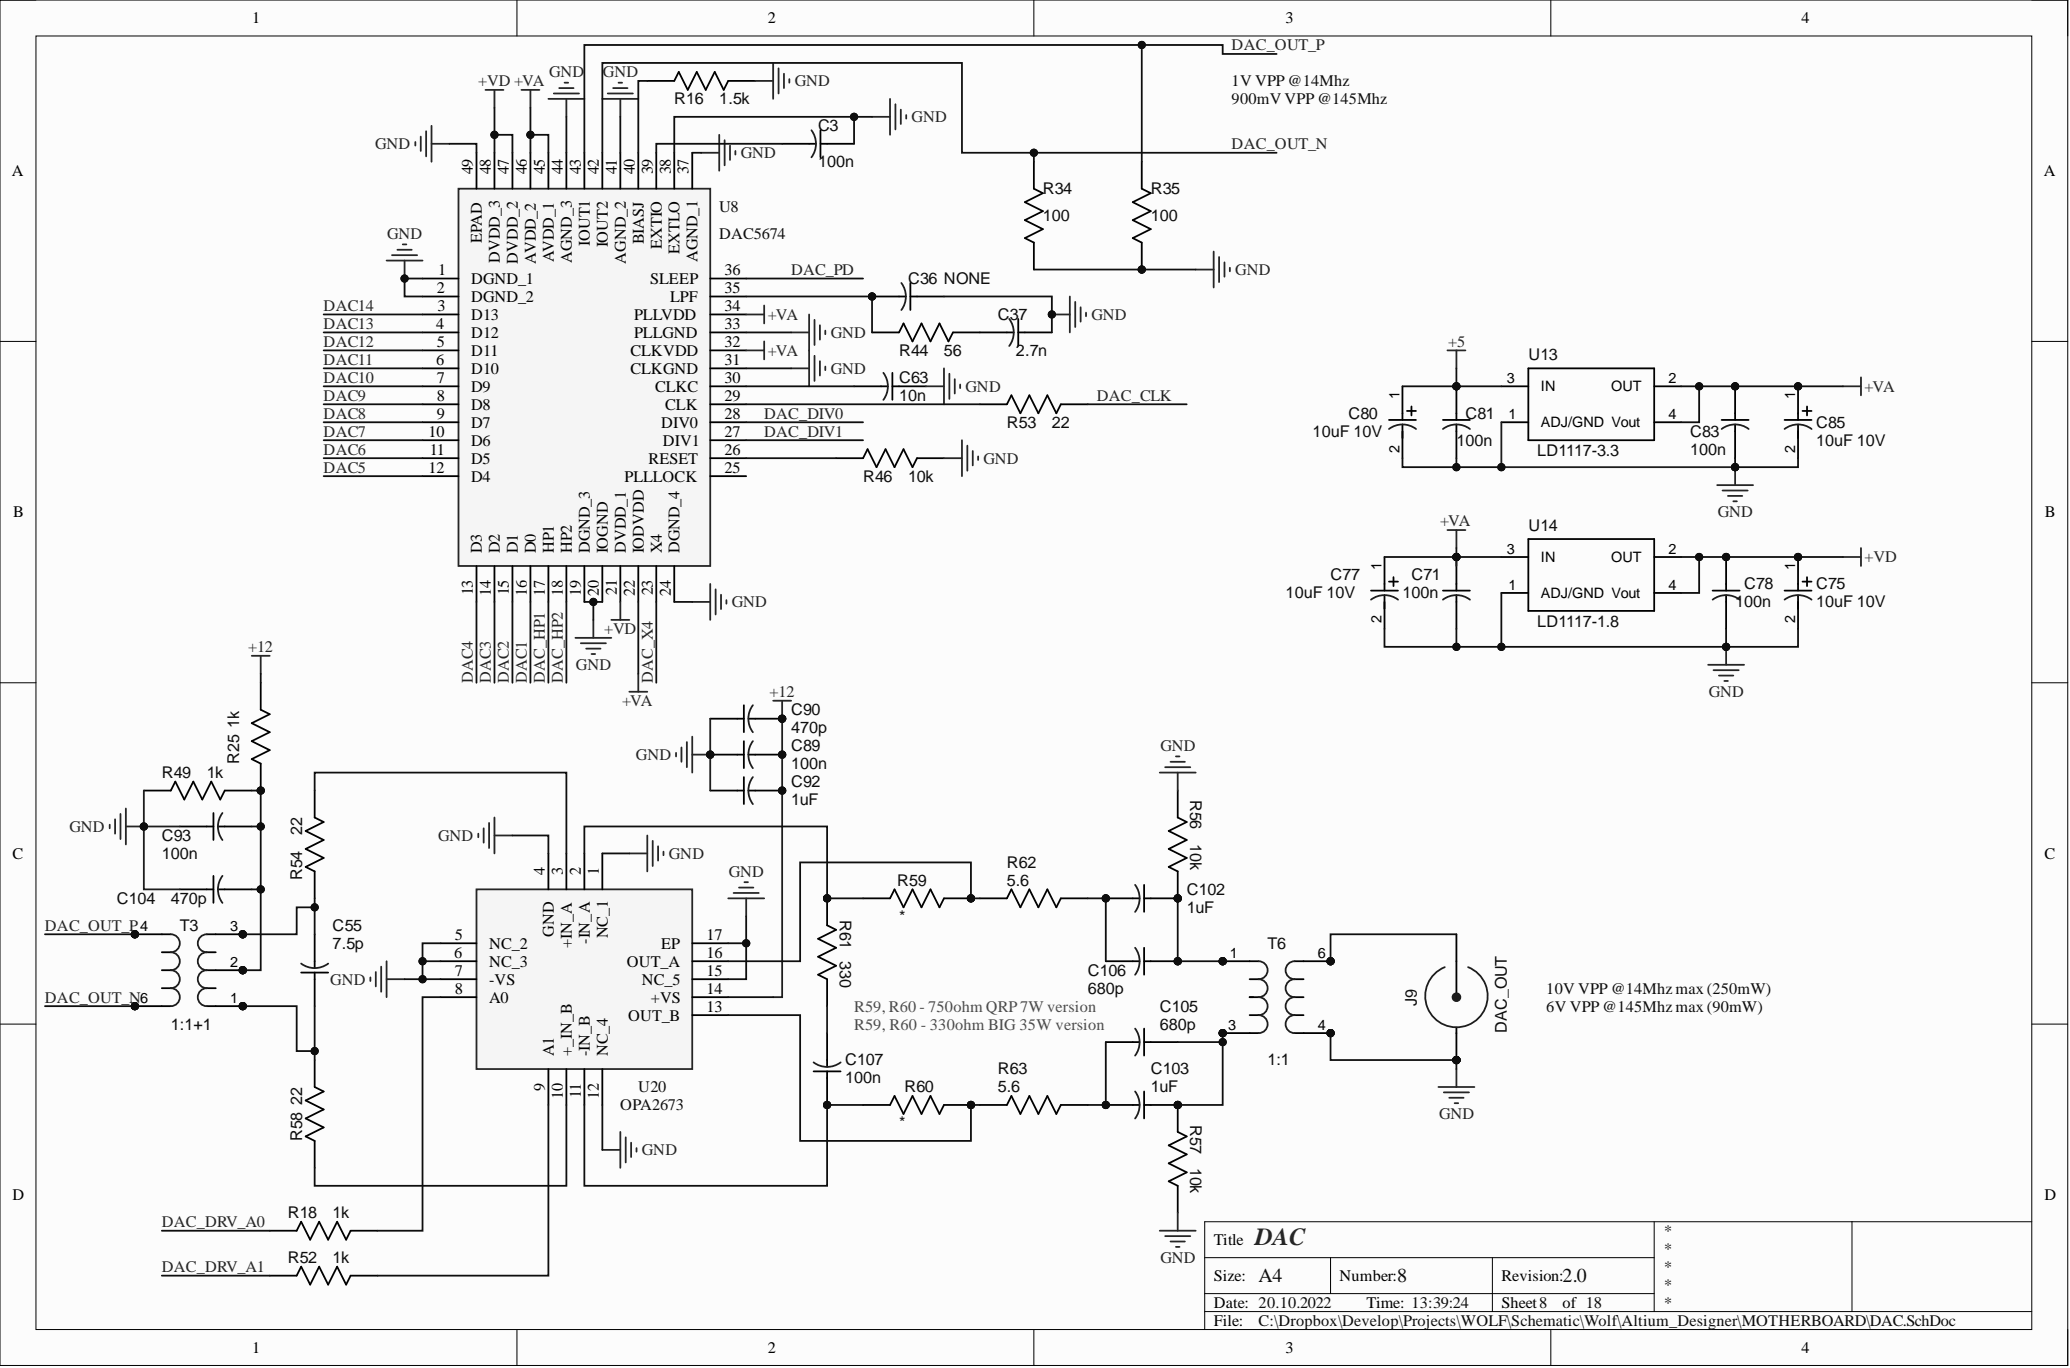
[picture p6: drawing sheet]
<svg xmlns="http://www.w3.org/2000/svg" width="292mm" height="193mm" viewBox="0 0 292 193" stroke-linecap="round" stroke-linejoin="round" font-family="sans-serif">
<defs><g id="words">
<text font-size="3.5" fill="#262626" x="177.1" y="175.6">DAC</text>
<g font-size="2.8" fill="#0e0e0e">
<text x="177.6" y="180.9">A4</text>
<text x="197.1" y="180.9">8</text>
<text x="220.5" y="180.9">2.0</text>
</g>
<g font-size="2.3">
<text x="35.6" y="3.3">1</text>
<text x="108.3" y="3.3">2</text>
<text x="181.4" y="3.3">3</text>
<text x="254.2" y="3.3">4</text>
<text x="1.7" y="24.8">A</text>
<text x="66.7" y="24.6" transform="rotate(-90 66.7 24.6)">49</text>
<text x="69.3" y="24.6" transform="rotate(-90 69.3 24.6)">48</text>
<text x="71.8" y="24.6" transform="rotate(-90 71.8 24.6)">47</text>
<text x="74.3" y="24.6" transform="rotate(-90 74.3 24.6)">46</text>
<text x="76.9" y="24.6" transform="rotate(-90 76.9 24.6)">45</text>
<text x="79.4" y="24.6" transform="rotate(-90 79.4 24.6)">44</text>
<text x="82" y="24.6" transform="rotate(-90 82 24.6)">43</text>
<text x="84.5" y="24.6" transform="rotate(-90 84.5 24.6)">42</text>
<text x="87" y="24.6" transform="rotate(-90 87 24.6)">41</text>
<text x="89.6" y="24.6" transform="rotate(-90 89.6 24.6)">40</text>
<text x="92.1" y="24.6" transform="rotate(-90 92.1 24.6)">39</text>
<text x="94.6" y="24.6" transform="rotate(-90 94.6 24.6)">38</text>
<text x="97.2" y="24.6" transform="rotate(-90 97.2 24.6)">37</text>
<text x="288.4" y="24.8">A</text>
<text x="68" y="34.3" transform="rotate(-90 68 34.3)">EPAD</text>
<text x="83.2" y="34.7" transform="rotate(-90 83.2 34.7)">IOUT1</text>
<text x="85.8" y="34.9" transform="rotate(-90 85.8 34.9)">IOUT2</text>
<text x="90.8" y="34.5" transform="rotate(-90 90.8 34.5)">BIASJ</text>
<text x="93.4" y="35.2" transform="rotate(-90 93.4 35.2)">EXTIO</text>
<text x="95.9" y="35.8" transform="rotate(-90 95.9 35.8)">EXTLO</text>
<text x="61.7" y="41.3">2</text>
<text x="61.8" y="38.8">1</text>
<text x="66.5" y="40">DGND_1</text>
<text x="70.5" y="37.1" transform="rotate(-90 70.5 37.1)">DVDD_3</text>
<text x="73.1" y="37.2" transform="rotate(-90 73.1 37.2)">DVDD_2</text>
<text x="75.6" y="37.2" transform="rotate(-90 75.6 37.2)">AVDD_2</text>
<text x="78.1" y="37" transform="rotate(-90 78.1 37)">AVDD_1</text>
<text x="80.7" y="37.1" transform="rotate(-90 80.7 37.1)">AGND_3</text>
<text x="88.3" y="37.2" transform="rotate(-90 88.3 37.2)">AGND_2</text>
<text x="91.8" y="40">SLEEP</text>
<text x="98.4" y="37" transform="rotate(-90 98.4 37)">AGND_1</text>
<text x="102.3" y="38.8">36</text>
<text x="102.3" y="41.3">35</text>
<text x="61.6" y="46.4">4</text>
<text x="61.7" y="43.9">3</text>
<text x="66.5" y="42.6">DGND_2</text>
<text x="66.5" y="45.1">D13</text>
<text x="66.5" y="47.7">D12</text>
<text x="89.5" y="45.1">PLLVDD</text>
<text x="89.5" y="47.7">PLLGND</text>
<text x="94.6" y="42.6">LPF</text>
<text x="102.3" y="43.9">34</text>
<text x="102.3" y="46.4">33</text>
<text x="61.6" y="51.5">6</text>
<text x="61.7" y="48.9">5</text>
<text x="61.7" y="54">7</text>
<text x="66.5" y="50.2">D11</text>
<text x="66.5" y="52.7">D10</text>
<text x="89" y="50.2">CLKVDD</text>
<text x="89" y="52.7">CLKGND</text>
<text x="102.3" y="48.9">32</text>
<text x="102.3" y="51.5">31</text>
<text x="102.3" y="54">30</text>
<text x="61.7" y="56.5">8</text>
<text x="61.7" y="59.1">9</text>
<text x="66.5" y="55.3">D9</text>
<text x="66.5" y="57.8">D8</text>
<text x="92.4" y="55.3">CLKC</text>
<text x="93.9" y="57.8">CLK</text>
<text x="102.3" y="56.5">29</text>
<text x="102.3" y="59.1">28</text>
<text x="60.5" y="61.6">10</text>
<text x="60.6" y="64.1">11</text>
<text x="66.5" y="60.3">D7</text>
<text x="66.5" y="62.9">D6</text>
<text x="66.5" y="65.4">D5</text>
<text x="91.5" y="65.4">RESET</text>
<text x="93.3" y="60.3">DIV0</text>
<text x="93.5" y="62.9">DIV1</text>
<text x="102.3" y="61.6">27</text>
<text x="102.3" y="64.1">26</text>
<text x="60.5" y="66.7">12</text>
<text x="66.5" y="67.9">D4</text>
<text x="88.1" y="67.9">PLLLOCK</text>
<text x="102.3" y="66.7">25</text>
<text x="1.9" y="73">B</text>
<text x="288.6" y="73">B</text>
<text x="66.7" y="84" transform="rotate(-90 66.7 84)">13</text>
<text x="68" y="78.1" transform="rotate(-90 68 78.1)">D3</text>
<text x="70.5" y="78.1" transform="rotate(-90 70.5 78.1)">D2</text>
<text x="71.8" y="84" transform="rotate(-90 71.8 84)">15</text>
<text x="73.1" y="78.1" transform="rotate(-90 73.1 78.1)">D1</text>
<text x="75.6" y="78.1" transform="rotate(-90 75.6 78.1)">D0</text>
<text x="78.1" y="78.1" transform="rotate(-90 78.1 78.1)">HP1</text>
<text x="80.7" y="78.1" transform="rotate(-90 80.7 78.1)">HP2</text>
<text x="83.2" y="78.1" transform="rotate(-90 83.2 78.1)">DGND_3</text>
<text x="85.8" y="78.1" transform="rotate(-90 85.8 78.1)">IOGND</text>
<text x="87" y="83.9" transform="rotate(-90 87 83.9)">21</text>
<text x="88.3" y="78.1" transform="rotate(-90 88.3 78.1)">DVDD_1</text>
<text x="90.8" y="78.1" transform="rotate(-90 90.8 78.1)">IODVDD</text>
<text x="92.1" y="84" transform="rotate(-90 92.1 84)">23</text>
<text x="93.4" y="78.1" transform="rotate(-90 93.4 78.1)">X4</text>
<text x="95.9" y="78.1" transform="rotate(-90 95.9 78.1)">DGND_4</text>
<text x="69.3" y="84.1" transform="rotate(-90 69.3 84.1)">14</text>
<text x="74.3" y="84.1" transform="rotate(-90 74.3 84.1)">16</text>
<text x="76.9" y="84.1" transform="rotate(-90 76.9 84.1)">17</text>
<text x="79.4" y="84.1" transform="rotate(-90 79.4 84.1)">18</text>
<text x="82" y="84.1" transform="rotate(-90 82 84.1)">19</text>
<text x="84.5" y="84.1" transform="rotate(-90 84.5 84.1)">20</text>
<text x="89.6" y="84.1" transform="rotate(-90 89.6 84.1)">22</text>
<text x="94.6" y="84.1" transform="rotate(-90 94.6 84.1)">24</text>
<text x="1.8" y="121.1">C</text>
<text x="76.9" y="123.4" transform="rotate(-90 76.9 123.4)">4</text>
<text x="79.4" y="123.4" transform="rotate(-90 79.4 123.4)">3</text>
<text x="82" y="123.4" transform="rotate(-90 82 123.4)">2</text>
<text x="84.5" y="123.4" transform="rotate(-90 84.5 123.4)">1</text>
<text x="288.5" y="121.1">C</text>
<text x="64.1" y="135.1">6</text>
<text x="64.2" y="132.6">5</text>
<text x="64.2" y="137.6">7</text>
<text x="69" y="133.8">NC_2</text>
<text x="69" y="136.4">NC_3</text>
<text x="78.1" y="132.1" transform="rotate(-90 78.1 132.1)">GND</text>
<text x="80.7" y="133.7" transform="rotate(-90 80.7 133.7)">+IN_A</text>
<text x="83.2" y="133.1" transform="rotate(-90 83.2 133.1)">-IN_A</text>
<text x="85.8" y="132.4" transform="rotate(-90 85.8 132.4)">NC_1</text>
<text x="88.5" y="136.4">OUT_A</text>
<text x="93.3" y="133.8">EP</text>
<text x="99.7" y="132.6">17</text>
<text x="99.7" y="135.1">16</text>
<text x="99.7" y="137.6">15</text>
<text x="64.2" y="140.2">8</text>
<text x="69" y="138.9">-VS</text>
<text x="69" y="141.4">A0</text>
<text x="88.6" y="144">OUT_B</text>
<text x="90.6" y="138.9">NC_5</text>
<text x="91.8" y="141.4">+VS</text>
<text x="99.7" y="140.2">14</text>
<text x="99.7" y="142.7">13</text>
<text x="78.1" y="149" transform="rotate(-90 78.1 149)">A1</text>
<text x="80.7" y="149" transform="rotate(-90 80.7 149)">+_IN_B</text>
<text x="83.2" y="149" transform="rotate(-90 83.2 149)">-IN_B</text>
<text x="85.8" y="149" transform="rotate(-90 85.8 149)">NC_4</text>
<text x="76.9" y="153.8" transform="rotate(-90 76.9 153.8)">9</text>
<text x="79.4" y="155" transform="rotate(-90 79.4 155)">10</text>
<text x="82" y="154.9" transform="rotate(-90 82 154.9)">11</text>
<text x="84.5" y="155" transform="rotate(-90 84.5 155)">12</text>
<text x="1.8" y="169.3">D</text>
<text x="288.5" y="169.3">D</text>
<text x="171.3" y="175.6">Title</text>
<text x="171.3" y="180.7">Size:</text>
<text x="171.3" y="184.5">Date: 20.10.2022</text>
<text x="189" y="180.7">Number:</text>
<text x="192.8" y="184.5">Time: 13:39:24</text>
<text x="211.9" y="180.7">Revision:</text>
<text x="211.9" y="184.5">Sheet8</text>
<text x="220.5" y="184.5">of 18</text>
<text x="35.6" y="190.8">1</text>
<text x="108.3" y="190.8">2</text>
<text x="171.3" y="187">File:</text>
<text x="181.4" y="190.8">3</text>
<text x="254.2" y="190.8">4</text>
</g>
<g font-size="2.3" fill="#262626">
<text x="77.5" y="10.9">GND</text>
<text x="85.1" y="10.9">GND</text>
<text x="173.8" y="7.1">DAC_OUT_P</text>
<text x="67.5" y="12.2">+VD +VA</text>
<text x="112.1" y="12.2">GND</text>
<text x="128.6" y="17.2">GND</text>
<text x="52.9" y="21">GND</text>
<text x="104.5" y="22.3">GND</text>
<text x="173.8" y="21">DAC_OUT_N</text>
<text x="54.6" y="33.7">GND</text>
<text x="111.6" y="38.8">DAC_PD</text>
<text x="174.3" y="38.8">GND</text>
<text x="45.7" y="43.9">DAC14</text>
<text x="45.7" y="46.4">DAC13</text>
<text x="108.3" y="45.1">+VA</text>
<text x="117.2" y="47.7">GND</text>
<text x="154" y="45.1">GND</text>
<text x="45.7" y="48.9">DAC12</text>
<text x="45.7" y="51.5">DAC11</text>
<text x="45.7" y="54">DAC10</text>
<text x="108.3" y="50.2">+VA</text>
<text x="117.2" y="52.7">GND</text>
<text x="204.3" y="48.9">+5</text>
<text x="45.7" y="56.5">DAC9</text>
<text x="45.7" y="59.1">DAC8</text>
<text x="107.8" y="59.1">DAC_DIV0</text>
<text x="136.2" y="55.3">GND</text>
<text x="154.8" y="56.5">DAC_CLK</text>
<text x="263.1" y="55.3">+VA</text>
<text x="45.7" y="61.6">DAC7</text>
<text x="45.7" y="64.1">DAC6</text>
<text x="107.8" y="61.6">DAC_DIV1</text>
<text x="138.8" y="65.4">GND</text>
<text x="45.7" y="66.7">DAC5</text>
<text x="203.2" y="74.3">+VA</text>
<text x="242.4" y="73">GND</text>
<text x="263.1" y="79.3">+VD</text>
<text x="85.3" y="89.5">+VD</text>
<text x="103.3" y="85.7">GND</text>
<text x="35" y="92">+12</text>
<text x="81.3" y="94.5">GND</text>
<text x="66.7" y="96.3" transform="rotate(-90 66.7 96.3)">DAC4</text>
<text x="69.3" y="96.3" transform="rotate(-90 69.3 96.3)">DAC3</text>
<text x="71.8" y="96.3" transform="rotate(-90 71.8 96.3)">DAC2</text>
<text x="74.3" y="96.3" transform="rotate(-90 74.3 96.3)">DAC1</text>
<text x="76.9" y="96.3" transform="rotate(-90 76.9 96.3)">DAC_HP1</text>
<text x="79.4" y="96.3" transform="rotate(-90 79.4 96.3)">DAC_HP2</text>
<text x="87.8" y="99.6">+VA</text>
<text x="92.1" y="96.3" transform="rotate(-90 92.1 96.3)">DAC_X4</text>
<text x="108.6" y="98.3">+12</text>
<text x="241.1" y="98.3">GND</text>
<text x="89.7" y="107.2">GND</text>
<text x="163.7" y="105.9">GND</text>
<text x="9.8" y="117.3">GND</text>
<text x="61.8" y="118.6">GND</text>
<text x="94.4" y="121.1">GND</text>
<text x="102.8" y="123.7">GND</text>
<text x="6.3" y="131.3">DAC_OUT_P</text>
<text x="6.3" y="141.4">DAC_OUT_N</text>
<text x="46.6" y="138.9">GND</text>
<text x="203.1" y="157.9">GND</text>
<text x="90.6" y="163">GND</text>
<text x="22.8" y="173.1">DAC_DRV_A0</text>
<text x="22.8" y="179.4">DAC_DRV_A1</text>
<text x="163.7" y="178.2">GND</text>
</g>
<g font-size="2.3" fill="#0e0e0e">
<text x="95.1" y="14.7">R16</text>
<text x="101.5" y="14.7">1.5k</text>
<text x="173.8" y="12.2">1V VPP@14Mhz</text>
<text x="173.8" y="14.7">900mV VPP@145Mhz</text>
<text x="115.4" y="18.5">C3</text>
<text x="115.4" y="23.6">100n</text>
<text x="101.5" y="29.9">U8</text>
<text x="147.2" y="27.4">R34</text>
<text x="162.4" y="27.4">R35</text>
<text x="101.5" y="33.7">DAC5674</text>
<text x="147.2" y="31.2">100</text>
<text x="162.4" y="31.2">100</text>
<text x="128.1" y="40">C36 NONE</text>
<text x="140.8" y="45.1">C3</text>
<text x="143.7" y="45.1">7</text>
<text x="126.9" y="50.2">R44</text>
<text x="126.9" y="54">C63</text>
<text x="133.2" y="50.2">56</text>
<text x="143.4" y="50.2">2.7n</text>
<text x="215.7" y="50.8">U13</text>
<text x="126.9" y="56.5">10n</text>
<text x="190.3" y="59.1">C80</text>
<text x="206.8" y="59.1">C81</text>
<text x="142.1" y="60.3">R53</text>
<text x="148.4" y="60.3">22</text>
<text x="185.2" y="61.6">10uF 10V</text>
<text x="205.5" y="62.9">100n</text>
<text x="216.9" y="64.4">LD1117-3.3</text>
<text x="238.5" y="64.1">100n</text>
<text x="238.5" y="61.6">C83</text>
<text x="256.3" y="60.3">C85</text>
<text x="256.3" y="62.9">10uF 10V</text>
<text x="121.8" y="67.9">R46</text>
<text x="128.1" y="67.9">10k</text>
<text x="215.7" y="74.9">U14</text>
<text x="187.8" y="81.9">C77</text>
<text x="199.2" y="81.9">C71</text>
<text x="246.1" y="83.1">C78</text>
<text x="256.3" y="83.1">C75</text>
<text x="181.4" y="84.4">10uF 10V</text>
<text x="197.9" y="84.4">100n</text>
<text x="216.9" y="88.5">LD1117-1.8</text>
<text x="244.8" y="85.7">100n</text>
<text x="256.3" y="85.7">10uF 10V</text>
<text x="111.6" y="100.9">C90</text>
<text x="33.7" y="107.7" transform="rotate(-90 33.7 107.7)">R25</text>
<text x="33.7" y="102.6" transform="rotate(-90 33.7 102.6)">1k</text>
<text x="111.6" y="103.4">470p</text>
<text x="111.6" y="105.9">C89</text>
<text x="22.8" y="109.7">R49</text>
<text x="29.2" y="109.7">1k</text>
<text x="111.6" y="113.5">1uF</text>
<text x="111.6" y="111">C92</text>
<text x="111.6" y="108.5">100n</text>
<text x="168" y="112.8" transform="rotate(90 168 112.8)">R56</text>
<text x="22.8" y="118.6">C93</text>
<text x="42.6" y="117.9" transform="rotate(-90 42.6 117.9)">22</text>
<text x="168" y="119.1" transform="rotate(90 168 119.1)">10k</text>
<text x="22.8" y="121.1">100n</text>
<text x="42.6" y="124.2" transform="rotate(-90 42.6 124.2)">R54</text>
<text x="126.6" y="124.9">R59</text>
<text x="142.1" y="124.9">5.6</text>
<text x="142.1" y="122.4">R62</text>
<text x="16.5" y="127.5">C104</text>
<text x="24.1" y="127.5">470p</text>
<text x="25.4" y="131.3">T3</text>
<text x="46.9" y="131.3">C55</text>
<text x="118.5" y="129.8" transform="rotate(90 118.5 129.8)">R61</text>
<text x="126.9" y="130">*</text>
<text x="167.5" y="128.7">1uF</text>
<text x="167.5" y="126.2">C102</text>
<text x="46.9" y="133.8">7.5p</text>
<text x="118.5" y="135.6" transform="rotate(90 118.5 135.6)">330</text>
<text x="153.5" y="137.6">C106</text>
<text x="178.9" y="133.8">T6</text>
<text x="153.5" y="140.2">680p</text>
<text x="163.7" y="142.7">C105</text>
<text x="199.9" y="141.9" transform="rotate(-90 199.9 141.9)">J9</text>
<text x="218.2" y="140.2">10V VPP@14Mhz max (250mW)</text>
<text x="218.2" y="142.7">6V VPP@145Mhz max (90mW)</text>
<text x="24.1" y="145.2">1:1+1</text>
<text x="163.7" y="145.2">680p</text>
<text x="212.6" y="145.7" transform="rotate(-90 212.6 145.7)">DAC_OUT</text>
<text x="42.6" y="155.9" transform="rotate(-90 42.6 155.9)">22</text>
<text x="90.1" y="154.1">U20</text>
<text x="119.3" y="152.8">100n</text>
<text x="119.3" y="150.3">C107</text>
<text x="127.6" y="154.1">R60</text>
<text x="140.8" y="154.1">5.6</text>
<text x="140.8" y="151.6">R63</text>
<text x="162.4" y="154.1">1uF</text>
<text x="162.4" y="151.6">C103</text>
<text x="178.9" y="150.3">1:1</text>
<text x="42.6" y="160.9" transform="rotate(-90 42.6 160.9)">R58</text>
<text x="87.5" y="156.6">OPA2673</text>
<text x="126.9" y="159.2">*</text>
<text x="168" y="158.7" transform="rotate(90 168 158.7)">R57</text>
<text x="168" y="164.7" transform="rotate(90 168 164.7)">10k</text>
<text x="40.6" y="171.8">R18</text>
<text x="46.9" y="171.8">1k</text>
<text x="40.6" y="178.2">R52</text>
<text x="46.9" y="178.2">1k</text>
<text x="234.7" y="174.4">*</text>
<text x="234.7" y="176.9">*</text>
<text x="234.7" y="179.4">*</text>
<text x="234.7" y="182">*</text>
<text x="234.7" y="184.5">*</text>
<text x="177.6" y="187">C:\Dropbox\Develop\Projects\WOLF\Schematic\Wolf\Altium_Designer\MOTHERBOARD\DAC.SchDoc</text>
</g>
<g font-size="2.3" fill="#4c4c4c">
<text x="120.5" y="142.7">R59, R60 - 750ohm QRP7W version</text>
<text x="120.5" y="145.2">R59, R60 - 330ohm BIG 35W version</text>
</g>
<g font-size="2">
<text x="197.5" y="56.3" transform="rotate(-90 197.5 56.3)">1</text>
<text x="212.6" y="54.1">3</text>
<text x="212.9" y="59.1">1</text>
<text x="217.4" y="55.2">IN</text>
<text x="227.3" y="55.2">OUT</text>
<text x="235.5" y="59.1">4</text>
<text x="235.5" y="54.1">2</text>
<text x="253.3" y="56.3" transform="rotate(-90 253.3 56.3)">1</text>
<text x="197.5" y="63.9" transform="rotate(-90 197.5 63.9)">2</text>
<text x="217.4" y="60.2">ADJ/GND Vout</text>
<text x="253.3" y="63.9" transform="rotate(-90 253.3 63.9)">2</text>
<text x="194.9" y="80.3" transform="rotate(-90 194.9 80.3)">1</text>
<text x="212.6" y="78.1">3</text>
<text x="212.9" y="83.2">1</text>
<text x="217.4" y="79.2">IN</text>
<text x="227.3" y="79.2">OUT</text>
<text x="235.5" y="83.2">4</text>
<text x="235.5" y="78.1">2</text>
<text x="253.3" y="80.3" transform="rotate(-90 253.3 80.3)">1</text>
<text x="194.9" y="87.9" transform="rotate(-90 194.9 87.9)">2</text>
<text x="217.4" y="84.3">ADJ/GND Vout</text>
<text x="253.3" y="87.9" transform="rotate(-90 253.3 87.9)">2</text>
<text x="19.8" y="131.4">4</text>
<text x="32.5" y="131.4">3</text>
<text x="32.5" y="136.4">2</text>
<text x="173.5" y="135.2">1</text>
<text x="186" y="135.2">6</text>
<text x="19.8" y="141.5">6</text>
<text x="32.5" y="141.5">1</text>
<text x="173.3" y="145.3">3</text>
<text x="186" y="145.3">4</text>
</g>
</g></defs>
<path d="M0 0h291.8v192.6h-291.8z" fill-rule="evenodd" fill="#fcfcfc"/>
<path d="M0 0h291.8v192.6h-291.8z" fill="none" stroke="#000" stroke-width=".14"/>
<path d="M5.1 5.1h281.6v182.4h-281.6z" fill-rule="evenodd" fill="#fcfcfc"/>
<g fill="none" stroke="#000" stroke-width=".14">
<path d="M0 0h5.1M5.1 5.1h281.6v182.4h-281.6zM72.9 0v5.1M145.9 0v5.1M218.8 0v5.1M286.7 0h5.1v5.1M0 48.2h5.1M286.7 48.2h5.1M0 96.3h5.1M286.7 96.3h5.1M0 144.5h5.1M286.7 144.5h5.1"/>
<path d="M170 177.4h63.4M187.8 177.4v5.1M210.6 177.4v7.6M233.4 172.3v12.7M261.3 172.3v12.7M286.7 172.3h-116.7v15.2M72.9 187.5v5.1M145.9 187.5v5.1M170 185h116.7M170 182.5h63.4M218.8 187.5v5.1M291.8 187.5v5.1"/>
</g>
<circle cx="244.8" cy="54.5" r=".51" fill="#0e0e0e"/>
<circle cx="244.8" cy="54.5" r=".51" fill="none" stroke="#0e0e0e" stroke-width=".14"/>
<path d="M242.9 59.2h3.8M244.8 54.5v4.7M244.8 59.9v.9" fill="none" stroke="#000" stroke-width=".25"/>
<path d="M242.9 60.5a3.2 3.2 0 0 1 3.9 0" fill="none" stroke="#1c1c1c" stroke-width=".25"/>
<circle cx="244.8" cy="54.5" r=".51" fill="#0e0e0e"/>
<circle cx="244.8" cy="54.5" r=".51" fill="none" stroke="#0e0e0e" stroke-width=".14"/>
<path d="M244.8 60.8v3.8" fill="none" stroke="#000" stroke-width=".25"/>
<circle cx="205.5" cy="54.5" r=".51" fill="#0e0e0e"/>
<circle cx="205.5" cy="54.5" r=".51" fill="none" stroke="#0e0e0e" stroke-width=".14"/>
<path d="M203.6 59.2h3.8M205.5 54.5v4.7M205.5 59.9v.9" fill="none" stroke="#000" stroke-width=".25"/>
<path d="M203.6 60.5a3.2 3.2 0 0 1 3.8 0" fill="none" stroke="#1c1c1c" stroke-width=".25"/>
<circle cx="205.5" cy="54.5" r=".51" fill="#0e0e0e"/>
<circle cx="205.5" cy="54.5" r=".51" fill="none" stroke="#0e0e0e" stroke-width=".14"/>
<path d="M205.5 60.8v3.8" fill="none" stroke="#000" stroke-width=".25"/>
<circle cx="253.7" cy="54.5" r=".51" fill="#0e0e0e"/>
<circle cx="253.7" cy="54.5" r=".51" fill="none" stroke="#0e0e0e" stroke-width=".14"/>
<path d="M251.8 59.2h3.8M253.7 54.5v4.7M253.7 59.9v4.7M254.4 58h1.2M255 57.3v1.3" fill="none" stroke="#000" stroke-width=".25"/>
<path d="M251.8 60.5a3.2 3.2 0 0 1 3.8 0" fill="none" stroke="#1c1c1c" stroke-width=".25"/>
<circle cx="253.7" cy="54.5" r=".51" fill="#0e0e0e"/>
<circle cx="253.7" cy="54.5" r=".51" fill="none" stroke="#0e0e0e" stroke-width=".14"/>
<path d="M44.4 149.5v3.8l1.3 .7-2.6 1.2 2.6 1.3-2.6 1.3 2.6 1.2-2.6 1.3 1.3 .6v3.8" fill="none" stroke="#000" stroke-width=".25"/>
<circle cx="110.4" cy="101.4" r=".51" fill="#0e0e0e"/>
<circle cx="110.4" cy="101.4" r=".51" fill="none" stroke="#0e0e0e" stroke-width=".14"/>
<path d="M105 99.5v3.8M100.2 101.4h4.8M105.6 101.4h4.8" fill="none" stroke="#000" stroke-width=".25"/>
<path d="M106.2 99.5a3.2 3.2 0 0 0 0 3.8" fill="none" stroke="#1c1c1c" stroke-width=".25"/>
<circle cx="110.4" cy="101.4" r=".51" fill="#0e0e0e"/>
<circle cx="110.4" cy="101.4" r=".51" fill="none" stroke="#0e0e0e" stroke-width=".14"/>
<circle cx="116.7" cy="126.7" r=".51" fill="#0e0e0e"/>
<circle cx="116.7" cy="126.7" r=".51" fill="none" stroke="#0e0e0e" stroke-width=".14"/>
<path d="M116.7 126.7v3.8l1.3 .7-2.6 1.2 2.6 1.3-2.6 1.3 2.6 1.2-2.6 1.3 1.3 .6" fill="none" stroke="#000" stroke-width=".25"/>
<circle cx="116.7" cy="126.7" r=".51" fill="#0e0e0e"/>
<circle cx="116.7" cy="126.7" r=".51" fill="none" stroke="#0e0e0e" stroke-width=".14"/>
<path d="M116.7 138.1v3.8" fill="none" stroke="#000" stroke-width=".25"/>
<circle cx="110.4" cy="111.5" r=".51" fill="#0e0e0e"/>
<circle cx="110.4" cy="111.5" r=".51" fill="none" stroke="#0e0e0e" stroke-width=".14"/>
<path d="M100.2 111.5h4.8M105 109.6v3.8M105.6 111.5h4.8" fill="none" stroke="#000" stroke-width=".25"/>
<path d="M106.2 109.6a3.2 3.2 0 0 0 0 3.8" fill="none" stroke="#1c1c1c" stroke-width=".25"/>
<circle cx="110.4" cy="111.5" r=".51" fill="#0e0e0e"/>
<circle cx="110.4" cy="111.5" r=".51" fill="none" stroke="#0e0e0e" stroke-width=".14"/>
<circle cx="166.2" cy="155.9" r=".51" fill="#0e0e0e"/>
<circle cx="166.2" cy="155.9" r=".51" fill="none" stroke="#0e0e0e" stroke-width=".14"/>
<path d="M166.2 155.9v3.8l1.3 .6-2.6 1.3 2.6 1.2-2.6 1.3 2.6 1.3-2.6 1.2 1.3 .7" fill="none" stroke="#000" stroke-width=".25"/>
<circle cx="166.2" cy="155.9" r=".51" fill="#0e0e0e"/>
<circle cx="166.2" cy="155.9" r=".51" fill="none" stroke="#0e0e0e" stroke-width=".14"/>
<path d="M166.2 167.3v3.8" fill="none" stroke="#000" stroke-width=".25"/>
<circle cx="187.8" cy="145.7" r=".51" fill="#0e0e0e"/>
<circle cx="187.8" cy="145.7" r=".51" fill="none" stroke="#0e0e0e" stroke-width=".14"/>
<circle cx="187.8" cy="135.6" r=".51" fill="#0e0e0e"/>
<circle cx="187.8" cy="135.6" r=".51" fill="none" stroke="#0e0e0e" stroke-width=".14"/>
<circle cx="172.5" cy="145.7" r=".51" fill="#0e0e0e"/>
<circle cx="172.5" cy="145.7" r=".51" fill="none" stroke="#0e0e0e" stroke-width=".14"/>
<circle cx="172.5" cy="135.6" r=".51" fill="#0e0e0e"/>
<circle cx="172.5" cy="135.6" r=".51" fill="none" stroke="#0e0e0e" stroke-width=".14"/>
<circle cx="172.5" cy="135.6" r=".51" fill="#0e0e0e"/>
<circle cx="172.5" cy="135.6" r=".51" fill="none" stroke="#0e0e0e" stroke-width=".14"/>
<circle cx="172.5" cy="145.7" r=".51" fill="#0e0e0e"/>
<circle cx="172.5" cy="145.7" r=".51" fill="none" stroke="#0e0e0e" stroke-width=".14"/>
<circle cx="187.8" cy="135.6" r=".51" fill="#0e0e0e"/>
<circle cx="187.8" cy="135.6" r=".51" fill="none" stroke="#0e0e0e" stroke-width=".14"/>
<circle cx="187.8" cy="145.7" r=".51" fill="#0e0e0e"/>
<circle cx="187.8" cy="145.7" r=".51" fill="none" stroke="#0e0e0e" stroke-width=".14"/>
<path d="M176.3 138.1h1.3M176.3 135.6h1.3M182.7 138.1h1.2M182.7 135.6h1.2M176.3 140.7h1.3M176.3 143.2h1.3M176.3 145.7h1.3M182.7 140.7h1.2M182.7 143.2h1.2M182.7 145.7h5.1" fill="none" stroke="#000" stroke-width=".25"/>
<path d="M177.6 135.6a1.27 1.27 0 0 1 1.3 1.3 1.27 1.27 0 0 1-1.3 1.2 1.27 1.27 0 0 1 1.3 1.3 1.27 1.27 0 0 1-1.3 1.3 1.27 1.27 0 0 1 1.3 1.2 1.27 1.27 0 0 1-1.3 1.3 1.27 1.27 0 0 1 1.3 1.3 1.27 1.27 0 0 1-1.3 1.2M182.7 135.6a1.27 1.27 0 0 0-1.3 1.3 1.27 1.27 0 0 0 1.3 1.2 1.27 1.27 0 0 0-1.3 1.3 1.27 1.27 0 0 0 1.3 1.3 1.27 1.27 0 0 0-1.3 1.2 1.27 1.27 0 0 0 1.3 1.3 1.27 1.27 0 0 0-1.3 1.3 1.27 1.27 0 0 0 1.3 1.2" fill="none" stroke="#1c1c1c" stroke-width=".25"/>
<circle cx="187.8" cy="145.7" r=".51" fill="#0e0e0e"/>
<circle cx="187.8" cy="145.7" r=".51" fill="none" stroke="#0e0e0e" stroke-width=".14"/>
<path d="M183.9 135.6h3.9" fill="none" stroke="#000" stroke-width=".25"/>
<circle cx="187.8" cy="135.6" r=".51" fill="#0e0e0e"/>
<circle cx="187.8" cy="135.6" r=".51" fill="none" stroke="#0e0e0e" stroke-width=".14"/>
<path d="M172.5 145.7h3.8" fill="none" stroke="#000" stroke-width=".25"/>
<circle cx="172.5" cy="145.7" r=".51" fill="#0e0e0e"/>
<circle cx="172.5" cy="145.7" r=".51" fill="none" stroke="#0e0e0e" stroke-width=".14"/>
<path d="M172.5 135.6h3.8" fill="none" stroke="#000" stroke-width=".25"/>
<circle cx="172.5" cy="135.6" r=".51" fill="#0e0e0e"/>
<circle cx="172.5" cy="135.6" r=".51" fill="none" stroke="#0e0e0e" stroke-width=".14"/>
<path d="M172.5 135.6h.5" fill="none" stroke="#000" stroke-width=".25"/>
<circle cx="172.5" cy="135.6" r=".51" fill="#0e0e0e"/>
<circle cx="172.5" cy="135.6" r=".51" fill="none" stroke="#0e0e0e" stroke-width=".14"/>
<path d="M172.5 145.7h.5M176.3 140.7h.5" fill="none" stroke="#000" stroke-width=".25"/>
<circle cx="172.5" cy="145.7" r=".51" fill="#0e0e0e"/>
<circle cx="172.5" cy="145.7" r=".51" fill="none" stroke="#0e0e0e" stroke-width=".14"/>
<path d="M187.3 135.6h.5" fill="none" stroke="#000" stroke-width=".25"/>
<circle cx="187.8" cy="135.6" r=".51" fill="#0e0e0e"/>
<circle cx="187.8" cy="135.6" r=".51" fill="none" stroke="#0e0e0e" stroke-width=".14"/>
<path d="M187.3 145.7h.5" fill="none" stroke="#000" stroke-width=".25"/>
<circle cx="187.8" cy="145.7" r=".51" fill="#0e0e0e"/>
<circle cx="187.8" cy="145.7" r=".51" fill="none" stroke="#0e0e0e" stroke-width=".14"/>
<path d="M44.4 111.5v3.8l1.3 .7-2.6 1.2 2.6 1.3-2.6 1.3 2.6 1.2-2.6 1.3 1.3 .6v3.8" fill="none" stroke="#000" stroke-width=".25"/>
<circle cx="166.2" cy="126.7" r=".51" fill="#0e0e0e"/>
<circle cx="166.2" cy="126.7" r=".51" fill="none" stroke="#0e0e0e" stroke-width=".14"/>
<path d="M166.2 111.5v3.8l1.3 .7-2.6 1.2 2.6 1.3-2.6 1.3 2.6 1.2-2.6 1.3 1.3 .6v3.8" fill="none" stroke="#000" stroke-width=".25"/>
<circle cx="166.2" cy="126.7" r=".51" fill="#0e0e0e"/>
<circle cx="166.2" cy="126.7" r=".51" fill="none" stroke="#0e0e0e" stroke-width=".14"/>
<path d="M196 59.2h3.8M197.9 54.5v4.7M197.9 59.9v4.7M198.5 58h1.3M199.2 57.3v1.3M25.4 125.5h4.7M30.1 123.6v3.8M30.8 125.5h4.7" fill="none" stroke="#000" stroke-width=".25"/>
<path d="M196 60.5a3.2 3.2 0 0 1 3.8 0M31.4 123.5a3.2 3.2 0 0 0 0 3.9" fill="none" stroke="#1c1c1c" stroke-width=".25"/>
<circle cx="34.3" cy="141.9" r=".51" fill="#0e0e0e"/>
<circle cx="34.3" cy="141.9" r=".51" fill="none" stroke="#0e0e0e" stroke-width=".14"/>
<circle cx="34.3" cy="136.9" r=".51" fill="#0e0e0e"/>
<circle cx="34.3" cy="136.9" r=".51" fill="none" stroke="#0e0e0e" stroke-width=".14"/>
<circle cx="34.3" cy="131.8" r=".51" fill="#0e0e0e"/>
<circle cx="34.3" cy="131.8" r=".51" fill="none" stroke="#0e0e0e" stroke-width=".14"/>
<circle cx="19" cy="141.9" r=".51" fill="#0e0e0e"/>
<circle cx="19" cy="141.9" r=".51" fill="none" stroke="#0e0e0e" stroke-width=".14"/>
<circle cx="19" cy="131.8" r=".51" fill="#0e0e0e"/>
<circle cx="19" cy="131.8" r=".51" fill="none" stroke="#0e0e0e" stroke-width=".14"/>
<circle cx="34.3" cy="141.9" r=".51" fill="#0e0e0e"/>
<circle cx="34.3" cy="141.9" r=".51" fill="none" stroke="#0e0e0e" stroke-width=".14"/>
<circle cx="34.3" cy="136.9" r=".51" fill="#0e0e0e"/>
<circle cx="34.3" cy="136.9" r=".51" fill="none" stroke="#0e0e0e" stroke-width=".14"/>
<circle cx="34.3" cy="131.8" r=".51" fill="#0e0e0e"/>
<circle cx="34.3" cy="131.8" r=".51" fill="none" stroke="#0e0e0e" stroke-width=".14"/>
<circle cx="19" cy="141.9" r=".51" fill="#0e0e0e"/>
<circle cx="19" cy="141.9" r=".51" fill="none" stroke="#0e0e0e" stroke-width=".14"/>
<circle cx="19" cy="131.8" r=".51" fill="#0e0e0e"/>
<circle cx="19" cy="131.8" r=".51" fill="none" stroke="#0e0e0e" stroke-width=".14"/>
<path d="M22.8 134.3h1.3M22.8 136.9h1.3M22.8 139.4h1.3M22.8 131.8h1.3M29.2 134.3h1.2M29.2 136.9h1.2M29.2 139.4h1.2M29.2 131.8h1.2M22.8 141.9h1.3M29.2 141.9h5.1" fill="none" stroke="#000" stroke-width=".25"/>
<path d="M24.1 131.8a1.27 1.27 0 0 1 1.3 1.3 1.27 1.27 0 0 1-1.3 1.2 1.27 1.27 0 0 1 1.3 1.3 1.27 1.27 0 0 1-1.3 1.3 1.27 1.27 0 0 1 1.3 1.2 1.27 1.27 0 0 1-1.3 1.3 1.27 1.27 0 0 1 1.3 1.3 1.27 1.27 0 0 1-1.3 1.2M29.2 131.8a1.27 1.27 0 0 0-1.3 1.3 1.27 1.27 0 0 0 1.3 1.2 1.27 1.27 0 0 0-1.3 1.3 1.27 1.27 0 0 0 1.3 1.3 1.27 1.27 0 0 0-1.3 1.2 1.27 1.27 0 0 0 1.3 1.3 1.27 1.27 0 0 0-1.3 1.3 1.27 1.27 0 0 0 1.3 1.2" fill="none" stroke="#1c1c1c" stroke-width=".25"/>
<circle cx="34.3" cy="141.9" r=".51" fill="#0e0e0e"/>
<circle cx="34.3" cy="141.9" r=".51" fill="none" stroke="#0e0e0e" stroke-width=".14"/>
<path d="M30.4 136.9h3.9" fill="none" stroke="#000" stroke-width=".25"/>
<circle cx="34.3" cy="136.9" r=".51" fill="#0e0e0e"/>
<circle cx="34.3" cy="136.9" r=".51" fill="none" stroke="#0e0e0e" stroke-width=".14"/>
<path d="M30.4 131.8h3.9" fill="none" stroke="#000" stroke-width=".25"/>
<circle cx="34.3" cy="131.8" r=".51" fill="#0e0e0e"/>
<circle cx="34.3" cy="131.8" r=".51" fill="none" stroke="#0e0e0e" stroke-width=".14"/>
<path d="M19 141.9h3.8" fill="none" stroke="#000" stroke-width=".25"/>
<circle cx="19" cy="141.9" r=".51" fill="#0e0e0e"/>
<circle cx="19" cy="141.9" r=".51" fill="none" stroke="#0e0e0e" stroke-width=".14"/>
<path d="M19 131.8h3.8" fill="none" stroke="#000" stroke-width=".25"/>
<circle cx="19" cy="131.8" r=".51" fill="#0e0e0e"/>
<circle cx="19" cy="131.8" r=".51" fill="none" stroke="#0e0e0e" stroke-width=".14"/>
<path d="M33.8 141.9h.5" fill="none" stroke="#000" stroke-width=".25"/>
<circle cx="34.3" cy="141.9" r=".51" fill="#0e0e0e"/>
<circle cx="34.3" cy="141.9" r=".51" fill="none" stroke="#0e0e0e" stroke-width=".14"/>
<path d="M33.8 136.9h.5" fill="none" stroke="#000" stroke-width=".25"/>
<circle cx="34.3" cy="136.9" r=".51" fill="#0e0e0e"/>
<circle cx="34.3" cy="136.9" r=".51" fill="none" stroke="#0e0e0e" stroke-width=".14"/>
<path d="M33.8 131.8h.5" fill="none" stroke="#000" stroke-width=".25"/>
<circle cx="34.3" cy="131.8" r=".51" fill="#0e0e0e"/>
<circle cx="34.3" cy="131.8" r=".51" fill="none" stroke="#0e0e0e" stroke-width=".14"/>
<path d="M19 141.9h.5" fill="none" stroke="#000" stroke-width=".25"/>
<circle cx="19" cy="141.9" r=".51" fill="#0e0e0e"/>
<circle cx="19" cy="141.9" r=".51" fill="none" stroke="#0e0e0e" stroke-width=".14"/>
<path d="M19 131.8h.5" fill="none" stroke="#000" stroke-width=".25"/>
<circle cx="19" cy="131.8" r=".51" fill="#0e0e0e"/>
<circle cx="19" cy="131.8" r=".51" fill="none" stroke="#0e0e0e" stroke-width=".14"/>
<circle cx="36.8" cy="111.5" r=".51" fill="#0e0e0e"/>
<circle cx="36.8" cy="111.5" r=".51" fill="none" stroke="#0e0e0e" stroke-width=".14"/>
<path d="M36.8 100.1l1.3 .6-2.6 1.3 2.6 1.3-2.6 1.2 2.6 1.3-2.6 1.3 1.3 .6v3.8" fill="none" stroke="#000" stroke-width=".25"/>
<circle cx="36.8" cy="111.5" r=".51" fill="#0e0e0e"/>
<circle cx="36.8" cy="111.5" r=".51" fill="none" stroke="#0e0e0e" stroke-width=".14"/>
<path d="M36.8 96.3v3.8M20.3 111.5h3.8l.6-1.3 1.3 2.6 1.3-2.6 1.2 2.6 1.3-2.6 1.3 2.6 .6-1.3h3.8" fill="none" stroke="#000" stroke-width=".25"/>
<circle cx="100.2" cy="106.4" r=".51" fill="#0e0e0e"/>
<circle cx="100.2" cy="106.4" r=".51" fill="none" stroke="#0e0e0e" stroke-width=".14"/>
<circle cx="110.4" cy="106.4" r=".51" fill="#0e0e0e"/>
<circle cx="110.4" cy="106.4" r=".51" fill="none" stroke="#0e0e0e" stroke-width=".14"/>
<path d="M100.2 106.4h4.8M105 104.5v3.8M105.6 106.4h1" fill="none" stroke="#000" stroke-width=".25"/>
<path d="M106.2 104.5a3.2 3.2 0 0 0 0 3.9" fill="none" stroke="#1c1c1c" stroke-width=".25"/>
<circle cx="100.2" cy="106.4" r=".51" fill="#0e0e0e"/>
<circle cx="100.2" cy="106.4" r=".51" fill="none" stroke="#0e0e0e" stroke-width=".14"/>
<path d="M106.6 106.4h3.8" fill="none" stroke="#000" stroke-width=".25"/>
<circle cx="110.4" cy="106.4" r=".51" fill="#0e0e0e"/>
<circle cx="110.4" cy="106.4" r=".51" fill="none" stroke="#0e0e0e" stroke-width=".14"/>
<circle cx="137" cy="126.7" r=".51" fill="#0e0e0e"/>
<circle cx="137" cy="126.7" r=".51" fill="none" stroke="#0e0e0e" stroke-width=".14"/>
<path d="M125.6 126.7l.6-1.2 1.3 2.5 1.3-2.5 1.2 2.5 1.3-2.5 1.3 2.5 .6-1.3h3.8" fill="none" stroke="#000" stroke-width=".25"/>
<circle cx="137" cy="126.7" r=".51" fill="#0e0e0e"/>
<circle cx="137" cy="126.7" r=".51" fill="none" stroke="#0e0e0e" stroke-width=".14"/>
<path d="M121.8 126.7h3.8M138.3 126.7h3.8l.6-1.2 1.3 2.5 1.3-2.5 1.2 2.5 1.3-2.5 1.3 2.5 .6-1.3h3.8" fill="none" stroke="#000" stroke-width=".25"/>
<circle cx="166.2" cy="155.9" r=".51" fill="#0e0e0e"/>
<circle cx="166.2" cy="155.9" r=".51" fill="none" stroke="#0e0e0e" stroke-width=".14"/>
<circle cx="156" cy="155.9" r=".51" fill="#0e0e0e"/>
<circle cx="156" cy="155.9" r=".51" fill="none" stroke="#0e0e0e" stroke-width=".14"/>
<path d="M159.8 155.9h1M161.4 155.9h4.8M161.4 154v3.8" fill="none" stroke="#000" stroke-width=".25"/>
<path d="M160.2 154a3.2 3.2 0 0 1 0 3.8" fill="none" stroke="#1c1c1c" stroke-width=".25"/>
<circle cx="166.2" cy="155.9" r=".51" fill="#0e0e0e"/>
<circle cx="166.2" cy="155.9" r=".51" fill="none" stroke="#0e0e0e" stroke-width=".14"/>
<path d="M156 155.9h3.8" fill="none" stroke="#000" stroke-width=".25"/>
<circle cx="156" cy="155.9" r=".51" fill="#0e0e0e"/>
<circle cx="156" cy="155.9" r=".51" fill="none" stroke="#0e0e0e" stroke-width=".14"/>
<circle cx="166.2" cy="126.7" r=".51" fill="#0e0e0e"/>
<circle cx="166.2" cy="126.7" r=".51" fill="none" stroke="#0e0e0e" stroke-width=".14"/>
<circle cx="156" cy="126.7" r=".51" fill="#0e0e0e"/>
<circle cx="156" cy="126.7" r=".51" fill="none" stroke="#0e0e0e" stroke-width=".14"/>
<path d="M159.8 126.7h1M161.4 126.7h4.8M161.4 124.8v3.8" fill="none" stroke="#000" stroke-width=".25"/>
<path d="M160.2 124.8a3.2 3.2 0 0 1 0 3.8" fill="none" stroke="#1c1c1c" stroke-width=".25"/>
<circle cx="166.2" cy="126.7" r=".51" fill="#0e0e0e"/>
<circle cx="166.2" cy="126.7" r=".51" fill="none" stroke="#0e0e0e" stroke-width=".14"/>
<path d="M156 126.7h3.8" fill="none" stroke="#000" stroke-width=".25"/>
<circle cx="156" cy="126.7" r=".51" fill="#0e0e0e"/>
<circle cx="156" cy="126.7" r=".51" fill="none" stroke="#0e0e0e" stroke-width=".14"/>
<path d="M156 147h4.8M161.4 147h4.8M161.4 145.1v3.8" fill="none" stroke="#000" stroke-width=".25"/>
<path d="M160.2 145.1a3.2 3.2 0 0 1 0 3.8" fill="none" stroke="#1c1c1c" stroke-width=".25"/>
<circle cx="166.2" cy="135.6" r=".51" fill="#0e0e0e"/>
<circle cx="166.2" cy="135.6" r=".51" fill="none" stroke="#0e0e0e" stroke-width=".14"/>
<path d="M159.8 135.6h1M161.4 135.6h4.8M161.4 133.7v3.8" fill="none" stroke="#000" stroke-width=".25"/>
<path d="M160.2 133.7a3.2 3.2 0 0 1 0 3.8" fill="none" stroke="#1c1c1c" stroke-width=".25"/>
<circle cx="166.2" cy="135.6" r=".51" fill="#0e0e0e"/>
<circle cx="166.2" cy="135.6" r=".51" fill="none" stroke="#0e0e0e" stroke-width=".14"/>
<path d="M25.4 116.6h4.7M30.1 114.7v3.8M30.8 116.6h4.7M156 135.6h3.8" fill="none" stroke="#000" stroke-width=".25"/>
<path d="M31.4 114.7a3.2 3.2 0 0 0 0 3.8" fill="none" stroke="#1c1c1c" stroke-width=".25"/>
<circle cx="116.7" cy="155.9" r=".51" fill="#0e0e0e"/>
<circle cx="116.7" cy="155.9" r=".51" fill="none" stroke="#0e0e0e" stroke-width=".14"/>
<path d="M114.8 151.1h3.8M116.7 149.5v1M116.7 151.1v4.8" fill="none" stroke="#000" stroke-width=".25"/>
<path d="M114.8 149.9a3.2 3.2 0 0 0 3.8 0" fill="none" stroke="#1c1c1c" stroke-width=".25"/>
<circle cx="116.7" cy="155.9" r=".51" fill="#0e0e0e"/>
<circle cx="116.7" cy="155.9" r=".51" fill="none" stroke="#0e0e0e" stroke-width=".14"/>
<path d="M116.7 145.7v3.8" fill="none" stroke="#000" stroke-width=".25"/>
<circle cx="137" cy="155.9" r=".51" fill="#0e0e0e"/>
<circle cx="137" cy="155.9" r=".51" fill="none" stroke="#0e0e0e" stroke-width=".14"/>
<path d="M125.6 155.9l.6-1.3 1.3 2.5 1.3-2.5 1.2 2.5 1.3-2.5 1.3 2.5 .6-1.2h3.8" fill="none" stroke="#000" stroke-width=".25"/>
<circle cx="137" cy="155.9" r=".51" fill="#0e0e0e"/>
<circle cx="137" cy="155.9" r=".51" fill="none" stroke="#0e0e0e" stroke-width=".14"/>
<path d="M211.9 59.6h3.8M211.9 54.5h3.8M215.7 52h17.7v10.1h-17.7zM233.4 59.6h3.8M233.4 54.5h3.8M121.8 155.9h3.8M138.3 155.9h3.8l.6-1.3 1.3 2.5 1.3-2.5 1.2 2.5 1.3-2.5 1.3 2.5 .6-1.2h3.8" fill="none" stroke="#000" stroke-width=".25"/>
<path d="M242.3 68.4h5.1M243.1 69.2h3.5M243.8 70h2.1M244.6 70.7h.5M244.8 65.9v2.5" fill="none" stroke="#262626" stroke-width=".25"/>
<circle cx="244.8" cy="65.9" r=".51" fill="#0e0e0e"/>
<circle cx="244.8" cy="65.9" r=".51" fill="none" stroke="#0e0e0e" stroke-width=".14"/>
<path d="M204.2 49.4h2.6M205.5 49.4v2.6M15.5 116.3v.5M16.2 115.6v2M17 114.8v3.6M17.8 114.1v5M17.8 116.6h2.5" fill="none" stroke="#262626" stroke-width=".25"/>
<circle cx="20.3" cy="116.6" r=".51" fill="#0e0e0e"/>
<circle cx="20.3" cy="116.6" r=".51" fill="none" stroke="#0e0e0e" stroke-width=".14"/>
<path d="M35.5 92.5h2.6M36.8 92.5v2.5M95.4 106.2v.5M96.2 105.4v2.1M96.9 104.7v3.5M97.7 103.9v5.1M97.7 106.4h2.5M52.3 137.9v.5M53 137.1v2M53.8 136.4v3.5M54.6 135.6v5.1M54.6 138.1h2.5" fill="none" stroke="#262626" stroke-width=".25"/>
<circle cx="100.2" cy="106.4" r=".51" fill="#0e0e0e"/>
<circle cx="100.2" cy="106.4" r=".51" fill="none" stroke="#0e0e0e" stroke-width=".14"/>
<path d="M109.1 98.8h2.5M110.4 98.8v2.6" fill="none" stroke="#262626" stroke-width=".25"/>
<circle cx="110.4" cy="101.4" r=".51" fill="#0e0e0e"/>
<circle cx="110.4" cy="101.4" r=".51" fill="none" stroke="#0e0e0e" stroke-width=".14"/>
<g fill="none" stroke="#262626" stroke-width=".25">
<path d="M68.5 12.7h2.5M69.8 12.7v2.5M73.6 12.7h2.5M74.8 12.7v2.5M260.1 54.5h2.5M262.6 53.2v2.6M163.7 109h5M164.4 108.2h3.6M165.2 107.5h2M165.9 106.7h.5M166.2 109v2.5M203 153.3h5.1"/>
<path d="M203.7 154.1h3.6M204.5 154.9h2M205.3 155.6h.5M205.5 150.8v2.5M163.7 173.6h5M164.4 174.4h3.6M165.2 175.1h2M165.9 175.9h.5M166.2 171.1v2.5"/>
</g>
<circle cx="205.5" cy="149.5" r=".51" fill="#0e0e0e"/>
<circle cx="205.5" cy="149.5" r=".51" fill="none" stroke="#0e0e0e" stroke-width=".14"/>
<circle cx="205.5" cy="149.5" r=".51" fill="#0e0e0e"/>
<circle cx="205.5" cy="149.5" r=".51" fill="none" stroke="#0e0e0e" stroke-width=".14"/>
<circle cx="205.5" cy="149.5" r=".51" fill="#0e0e0e"/>
<circle cx="205.5" cy="149.5" r=".51" fill="none" stroke="#0e0e0e" stroke-width=".14"/>
<circle cx="205.5" cy="149.5" r=".51" fill="#0e0e0e"/>
<circle cx="205.5" cy="149.5" r=".51" fill="none" stroke="#0e0e0e" stroke-width=".14"/>
<path d="M205.5 135.6v4.8M205.5 145v.8" fill="none" stroke="#000" stroke-width=".25"/>
<circle cx="205.5" cy="140.7" r=".55" fill="#1c1c1c"/>
<g fill="none" stroke="#1c1c1c" stroke-width=".25">
<path d="M203.9 136.4a4.4 4.4 0 0 0-1.9 6.8 4.4 4.4 0 0 0 7 0 4.4 4.4 0 0 0-1.8-6.8"/>
<circle cx="205.5" cy="140.7" r=".55"/>
</g>
<path d="M205.5 145.7v3.8" fill="none" stroke="#000" stroke-width=".25"/>
<circle cx="205.5" cy="149.5" r=".51" fill="#0e0e0e"/>
<circle cx="205.5" cy="149.5" r=".51" fill="none" stroke="#0e0e0e" stroke-width=".14"/>
<path d="M205.5 131.8v3.8M205.5 149v.5" fill="none" stroke="#000" stroke-width=".25"/>
<circle cx="205.5" cy="149.5" r=".51" fill="#0e0e0e"/>
<circle cx="205.5" cy="149.5" r=".51" fill="none" stroke="#0e0e0e" stroke-width=".14"/>
<path d="M205.5 149v.5" fill="none" stroke="#000" stroke-width=".25"/>
<circle cx="205.5" cy="149.5" r=".51" fill="#0e0e0e"/>
<circle cx="205.5" cy="149.5" r=".51" fill="none" stroke="#0e0e0e" stroke-width=".14"/>
<path d="M205.5 149v.5" fill="none" stroke="#000" stroke-width=".25"/>
<circle cx="205.5" cy="149.5" r=".51" fill="#0e0e0e"/>
<circle cx="205.5" cy="149.5" r=".51" fill="none" stroke="#0e0e0e" stroke-width=".14"/>
<path d="M67.2 125.5h30.5v25.3h-30.5z" fill-rule="evenodd" fill="#f5f5f5"/>
<path d="M67.2 125.5h30.5v25.3h-30.5zM102.8 126.7h5M103.5 126h3.6M104.3 125.2h2M105 124.4h.5M105.3 126.7v2.6" fill="none" stroke="#262626" stroke-width=".25"/>
<g fill="none" stroke="#000" stroke-width=".25">
<path d="M62.2 133.1h5M62.2 135.6h5M62.2 138.1h5M77.4 120.4v5.1M79.9 120.4v5.1M82.5 120.4v5.1M85 120.4v5.1M97.7 133.1h5.1M97.7 135.6h5.1M97.7 138.1h5.1M62.2 140.7h5M77.4 150.8v5.1"/>
<path d="M79.9 150.8v5.1M82.5 150.8v5.1M85 150.8v5.1M97.7 140.7h5.1M97.7 143.2h5.1"/>
</g>
<path d="M64.7 26.6h35.5v53.2h-35.5z" fill-rule="evenodd" fill="#f5f5f5"/>
<path d="M54.6 36.8h5M55.3 36h3.6M56.1 35.2h2M56.8 34.5h.5M57.1 36.8v2.5M64.7 26.6h35.5v53.2h-35.5z" fill="none" stroke="#262626" stroke-width=".25"/>
<g fill="none" stroke="#000" stroke-width=".25">
<path d="M59.6 39.3h5.1M67.2 21.5v5.1M69.8 21.5v5.1M72.3 21.5v5.1M74.8 21.5v5.1M77.4 21.5v5.1M79.9 21.5v5.1M82.5 21.5v5.1M85 21.5v5.1M87.5 21.5v5.1M90.1 21.5v5.1M92.6 21.5v5.1"/>
<path d="M95.1 21.5v5.1M97.7 21.5v5.1M100.2 39.3h5.1M59.6 41.8h5.1M59.6 44.4h5.1M59.6 46.9h5.1M59.6 49.4h5.1M59.6 52h5.1M59.6 54.5h5.1M59.6 57h5.1M59.6 59.6h5.1M100.2 41.8h5.1"/>
<path d="M100.2 44.4h5.1M100.2 46.9h5.1M100.2 49.4h5.1M100.2 52h5.1M100.2 54.5h5.1M100.2 57h5.1M100.2 59.6h5.1M59.6 62.1h5.1M59.6 64.6h5.1M59.6 67.2h5.1M67.2 79.8v5.1M69.8 79.8v5.1"/>
<path d="M72.3 79.8v5.1M74.8 79.8v5.1M77.4 79.8v5.1M79.9 79.8v5.1M82.5 79.8v5.1M85 79.8v5.1M87.5 79.8v5.1M90.1 79.8v5.1M92.6 79.8v5.1M95.1 79.8v5.1M100.2 62.1h5.1M100.2 64.6h5.1"/>
<path d="M100.2 67.2h5.1"/>
</g>
<circle cx="57.1" cy="39.3" r=".51" fill="#0e0e0e"/>
<circle cx="57.1" cy="39.3" r=".51" fill="none" stroke="#0e0e0e" stroke-width=".14"/>
<path d="M59.4 19.3v2M60.1 18.5v3.6M60.9 17.7v5.1M58.6 20v.5M60.9 20.3h2.5" fill="none" stroke="#262626" stroke-width=".25"/>
<circle cx="243.6" cy="78.6" r=".51" fill="#0e0e0e"/>
<circle cx="243.6" cy="78.6" r=".51" fill="none" stroke="#0e0e0e" stroke-width=".14"/>
<path d="M243.6 78.6v4.7M241.7 83.3h3.8M243.6 83.9v1" fill="none" stroke="#000" stroke-width=".25"/>
<path d="M241.7 84.6a3.2 3.2 0 0 1 3.8 0" fill="none" stroke="#1c1c1c" stroke-width=".25"/>
<circle cx="243.6" cy="78.6" r=".51" fill="#0e0e0e"/>
<circle cx="243.6" cy="78.6" r=".51" fill="none" stroke="#0e0e0e" stroke-width=".14"/>
<path d="M243.6 84.9v3.8" fill="none" stroke="#000" stroke-width=".25"/>
<circle cx="205.5" cy="78.6" r=".51" fill="#0e0e0e"/>
<circle cx="205.5" cy="78.6" r=".51" fill="none" stroke="#0e0e0e" stroke-width=".14"/>
<path d="M205.5 78.6v4.7M203.6 83.3h3.8M205.5 83.9v1" fill="none" stroke="#000" stroke-width=".25"/>
<path d="M203.6 84.6a3.2 3.2 0 0 1 3.8 0" fill="none" stroke="#1c1c1c" stroke-width=".25"/>
<circle cx="205.5" cy="78.6" r=".51" fill="#0e0e0e"/>
<circle cx="205.5" cy="78.6" r=".51" fill="none" stroke="#0e0e0e" stroke-width=".14"/>
<path d="M195.4 78.6v4.7M211.9 78.6h3.8M215.7 76h17.7v10.2h-17.7zM233.4 78.6h3.8M193.5 83.3h3.8M195.4 83.9v4.8M196 82h1.3M196.6 81.4v1.3M205.5 84.9v3.8M211.9 83.6h3.8M233.4 83.6h3.8" fill="none" stroke="#000" stroke-width=".25"/>
<path d="M193.5 84.6a3.2 3.2 0 0 1 3.8 0" fill="none" stroke="#1c1c1c" stroke-width=".25"/>
<path d="M241 93.8h5.1M241.8 94.5h3.6M242.6 95.3h2M243.3 96.1h.5M243.6 91.2v2.6" fill="none" stroke="#262626" stroke-width=".25"/>
<circle cx="243.6" cy="91.2" r=".51" fill="#0e0e0e"/>
<circle cx="243.6" cy="91.2" r=".51" fill="none" stroke="#0e0e0e" stroke-width=".14"/>
<path d="M77.4 13.9h5.1M78.1 13.2h3.6M78.9 12.4h2M79.7 11.7h.5M79.9 13.9v2.6M204.2 74.8h2.6M205.5 74.8v2.5M260.1 78.6h2.5M262.6 77.3v2.5" fill="none" stroke="#262626" stroke-width=".25"/>
<path d="M145.9 22.8v3.8l1.3 .7-2.6 1.2 2.6 1.3-2.6 1.3 2.6 1.2-2.6 1.3 1.3 .6v3.8" fill="none" stroke="#000" stroke-width=".25"/>
<circle cx="161.1" cy="38" r=".51" fill="#0e0e0e"/>
<circle cx="161.1" cy="38" r=".51" fill="none" stroke="#0e0e0e" stroke-width=".14"/>
<path d="M161.1 26.6l1.3 .7-2.6 1.2 2.6 1.3-2.6 1.3 2.6 1.2-2.6 1.3 1.3 .6v3.8" fill="none" stroke="#000" stroke-width=".25"/>
<circle cx="161.1" cy="38" r=".51" fill="#0e0e0e"/>
<circle cx="161.1" cy="38" r=".51" fill="none" stroke="#0e0e0e" stroke-width=".14"/>
<path d="M91.3 11.4h3.8l.7-1.3 1.2 2.6 1.3-2.6 1.3 2.6 1.3-2.6 1.2 2.6 .7-1.3h3.8M115.8 18.4v3.8M110.4 20.3h4.7M115.8 20.3h4.7M161.1 22.8v3.8" fill="none" stroke="#000" stroke-width=".25"/>
<g fill="none" stroke="#262626" stroke-width=".25">
<path d="M85 13.9h5.1M85.8 13.2h3.5M86.5 12.4h2M87.3 11.7h.5M87.5 13.9v2.6M101.5 19v5.1M102.3 19.8v3.5M106.6 11.4h2.5M109.1 8.9v5M109.9 9.6v3.6M110.6 10.4v2M111.4 11.2v.5"/>
<path d="M123.1 16.5h2.5M125.6 13.9v5.1M126.4 14.7v3.6M127.1 15.5v2M127.9 16.2v.5M99 21.5h2.5M103 20.5v2.1M103.8 21.3v.5M168.7 38h2.6M171.3 35.5v5.1M172 36.2v3.6M172.8 37v2"/>
<path d="M173.5 37.8v.5"/>
</g>
<path d="M114.5 18.4a3.2 3.2 0 0 1 0 3.8" fill="none" stroke="#1c1c1c" stroke-width=".25"/>
<circle cx="123.1" cy="41.8" r=".51" fill="#0e0e0e"/>
<circle cx="123.1" cy="41.8" r=".51" fill="none" stroke="#0e0e0e" stroke-width=".14"/>
<path d="M128.5 39.9v3.8M123.1 41.8h4.7M128.5 41.8h4.7" fill="none" stroke="#000" stroke-width=".25"/>
<path d="M127.2 39.9a3.2 3.2 0 0 1 0 3.8" fill="none" stroke="#1c1c1c" stroke-width=".25"/>
<circle cx="123.1" cy="41.8" r=".51" fill="#0e0e0e"/>
<circle cx="123.1" cy="41.8" r=".51" fill="none" stroke="#0e0e0e" stroke-width=".14"/>
<path d="M123.1 46.9h3.8l.6-1.3 1.3 2.6 1.2-2.6 1.3 2.6 1.3-2.6 1.2 2.6 .7-1.3h8.6M143.7 46.9h4.7M143.7 45v3.8" fill="none" stroke="#000" stroke-width=".25"/>
<path d="M142.4 45a3.2 3.2 0 0 1 0 3.8" fill="none" stroke="#1c1c1c" stroke-width=".25"/>
<path d="M148.4 44.4h2.6M151 41.8v5.1M151.7 42.6v3.5M152.5 43.3v2.1M153.2 44.1v.5" fill="none" stroke="#262626" stroke-width=".25"/>
<circle cx="148.4" cy="44.4" r=".51" fill="#0e0e0e"/>
<circle cx="148.4" cy="44.4" r=".51" fill="none" stroke="#0e0e0e" stroke-width=".14"/>
<g fill="none" stroke="#262626" stroke-width=".25">
<path d="M105.3 44.4h2.5M105.3 49.4h2.5M107.8 43.1v2.5M107.8 48.2v2.5M111.6 46.9h2.6M111.6 52h2.6M114.2 44.4v10.1M114.9 45.1v3.6M114.9 50.2v3.5M115.7 45.9v2M115.7 50.9v2.1M116.5 46.6v.5"/>
<path d="M116.5 51.7v.5M130.7 54.5h2.5M133.2 52v5M134 52.7v3.6M134.7 53.5v2M135.5 54.2v.5M133.2 64.6h2.5M135.7 62.1v5.1M136.5 62.9v3.5M137.3 63.6v2M138 64.4v.5M81.2 90h5.1"/>
<path d="M82 90.7h3.5M82.7 91.5h2M83.5 92.3h.5M83.7 87.4v2.6M86.3 87.4h2.5M87.5 84.9v2.5M88.8 97.6h2.5M90.1 95v2.6M97.7 84.9h2.5M100.2 82.4v5M101 83.1v3.6M101.7 83.9v2"/>
<path d="M102.5 84.7v.5M67.5 117.6v.5M68.3 116.8v2.1M69 116.1v3.5M69.8 115.3v5.1M69.8 117.9h2.5M91.3 117.9v5M92.1 118.6v3.6M92.9 119.4v2M88.8 120.4h2.5M93.6 120.1v.5M87.5 159.7v5"/>
<path d="M85 162.2h2.5M88.3 160.4v3.6M89.1 161.2v2M89.8 161.9v.6"/>
</g>
<path d="M120.5 54.5h4.8M125.9 54.5h4.8M125.9 52.6v3.8M138.3 57h3.8l.6-1.2 1.3 2.5 1.3-2.5 1.2 2.5 1.3-2.5 1.3 2.5 .6-1.3h3.8M118 64.6h3.8l.6-1.2 1.3 2.5 1.3-2.5 1.2 2.5 1.3-2.5 1.3 2.5 .6-1.3h3.8M42.5 137.2h3.8M44.4 131.8v4.8M44.4 137.2v4.7M38.1 173.6h3.8l.6-1.3 1.3 2.6 1.2-2.6 1.3 2.6 1.3-2.6 1.2 2.6 .7-1.3h3.8M38.1 179.9h3.8l.6-1.2 1.3 2.5 1.2-2.5 1.3 2.5 1.3-2.5 1.2 2.5 .7-1.3h3.8" fill="none" stroke="#000" stroke-width=".25"/>
<path d="M124.7 52.6a3.2 3.2 0 0 1 0 3.8M42.5 135.9a3.2 3.2 0 0 0 3.8 0" fill="none" stroke="#1c1c1c" stroke-width=".25"/>
<circle cx="253.7" cy="78.6" r=".51" fill="#0e0e0e"/>
<circle cx="253.7" cy="78.6" r=".51" fill="none" stroke="#0e0e0e" stroke-width=".14"/>
<path d="M253.7 78.6v4.7M251.8 83.3h3.8M253.7 83.9v4.8M254.4 82h1.2M255 81.4v1.3" fill="none" stroke="#000" stroke-width=".25"/>
<path d="M251.8 84.6a3.2 3.2 0 0 1 3.8 0" fill="none" stroke="#1c1c1c" stroke-width=".25"/>
<circle cx="253.7" cy="78.6" r=".51" fill="#0e0e0e"/>
<circle cx="253.7" cy="78.6" r=".51" fill="none" stroke="#0e0e0e" stroke-width=".14"/>
<path d="M35.5 125.5h1.3" fill="none" stroke="#0e0e0e" stroke-width=".25"/>
<circle cx="36.8" cy="125.5" r=".51" fill="#0e0e0e"/>
<circle cx="36.8" cy="125.5" r=".51" fill="none" stroke="#0e0e0e" stroke-width=".14"/>
<path d="M36.8 95v1.3M34.3 141.9h7.6v6.4h2.5" fill="none" stroke="#0e0e0e" stroke-width=".25"/>
<circle cx="34.3" cy="141.9" r=".51" fill="#0e0e0e"/>
<circle cx="34.3" cy="141.9" r=".51" fill="none" stroke="#0e0e0e" stroke-width=".14"/>
<circle cx="44.4" cy="148.3" r=".51" fill="#0e0e0e"/>
<circle cx="44.4" cy="148.3" r=".51" fill="none" stroke="#0e0e0e" stroke-width=".14"/>
<path d="M44.4 128h-2.5v3.8h-7.6" fill="none" stroke="#0e0e0e" stroke-width=".25"/>
<circle cx="34.3" cy="131.8" r=".51" fill="#0e0e0e"/>
<circle cx="34.3" cy="131.8" r=".51" fill="none" stroke="#0e0e0e" stroke-width=".14"/>
<circle cx="44.4" cy="128" r=".51" fill="#0e0e0e"/>
<circle cx="44.4" cy="128" r=".51" fill="none" stroke="#0e0e0e" stroke-width=".14"/>
<path d="M102.8 143.2h10.1v17.7h24.1v-5" fill="none" stroke="#0e0e0e" stroke-width=".25"/>
<circle cx="137" cy="155.9" r=".51" fill="#0e0e0e"/>
<circle cx="137" cy="155.9" r=".51" fill="none" stroke="#0e0e0e" stroke-width=".14"/>
<path d="M116.7 126.7h5.1" fill="none" stroke="#0e0e0e" stroke-width=".25"/>
<circle cx="116.7" cy="126.7" r=".51" fill="#0e0e0e"/>
<circle cx="116.7" cy="126.7" r=".51" fill="none" stroke="#0e0e0e" stroke-width=".14"/>
<path d="M137 155.9h1.3" fill="none" stroke="#0e0e0e" stroke-width=".25"/>
<circle cx="137" cy="155.9" r=".51" fill="#0e0e0e"/>
<circle cx="137" cy="155.9" r=".51" fill="none" stroke="#0e0e0e" stroke-width=".14"/>
<path d="M20.3 116.6h5.1" fill="none" stroke="#1c1c1c" stroke-width=".25"/>
<circle cx="20.3" cy="116.6" r=".51" fill="#0e0e0e"/>
<circle cx="20.3" cy="116.6" r=".51" fill="none" stroke="#0e0e0e" stroke-width=".14"/>
<path d="M110.4 101.4v39.3h-1.3" fill="none" stroke="#1c1c1c" stroke-width=".25"/>
<circle cx="110.4" cy="101.4" r=".51" fill="#0e0e0e"/>
<circle cx="110.4" cy="101.4" r=".51" fill="none" stroke="#0e0e0e" stroke-width=".14"/>
<circle cx="110.4" cy="106.4" r=".51" fill="#0e0e0e"/>
<circle cx="110.4" cy="106.4" r=".51" fill="none" stroke="#0e0e0e" stroke-width=".14"/>
<circle cx="110.4" cy="111.5" r=".51" fill="#0e0e0e"/>
<circle cx="110.4" cy="111.5" r=".51" fill="none" stroke="#0e0e0e" stroke-width=".14"/>
<path d="M100.2 101.4v10.1" fill="none" stroke="#1c1c1c" stroke-width=".25"/>
<circle cx="100.2" cy="106.4" r=".51" fill="#0e0e0e"/>
<circle cx="100.2" cy="106.4" r=".51" fill="none" stroke="#0e0e0e" stroke-width=".14"/>
<path d="M116.7 141.9v3.8" fill="none" stroke="#1c1c1c" stroke-width=".25"/>
<path d="M137 126.7h1.3" fill="none" stroke="#0e0e0e" stroke-width=".25"/>
<circle cx="137" cy="126.7" r=".51" fill="#0e0e0e"/>
<circle cx="137" cy="126.7" r=".51" fill="none" stroke="#0e0e0e" stroke-width=".14"/>
<path d="M166.2 126.7v8.9" fill="none" stroke="#0e0e0e" stroke-width=".25"/>
<circle cx="166.2" cy="135.6" r=".51" fill="#0e0e0e"/>
<circle cx="166.2" cy="135.6" r=".51" fill="none" stroke="#0e0e0e" stroke-width=".14"/>
<circle cx="166.2" cy="126.7" r=".51" fill="#0e0e0e"/>
<circle cx="166.2" cy="126.7" r=".51" fill="none" stroke="#0e0e0e" stroke-width=".14"/>
<path d="M166.2 135.6h6.3" fill="none" stroke="#0e0e0e" stroke-width=".25"/>
<circle cx="166.2" cy="135.6" r=".51" fill="#0e0e0e"/>
<circle cx="166.2" cy="135.6" r=".51" fill="none" stroke="#0e0e0e" stroke-width=".14"/>
<circle cx="172.5" cy="135.6" r=".51" fill="#0e0e0e"/>
<circle cx="172.5" cy="135.6" r=".51" fill="none" stroke="#0e0e0e" stroke-width=".14"/>
<path d="M166.2 147h6.3" fill="none" stroke="#0e0e0e" stroke-width=".25"/>
<circle cx="172.5" cy="147" r=".51" fill="#0e0e0e"/>
<circle cx="172.5" cy="147" r=".51" fill="none" stroke="#0e0e0e" stroke-width=".14"/>
<path d="M35.5 111.5h1.3v5.1" fill="none" stroke="#0e0e0e" stroke-width=".25"/>
<circle cx="36.8" cy="111.5" r=".51" fill="#0e0e0e"/>
<circle cx="36.8" cy="111.5" r=".51" fill="none" stroke="#0e0e0e" stroke-width=".14"/>
<circle cx="36.8" cy="116.6" r=".51" fill="#0e0e0e"/>
<circle cx="36.8" cy="116.6" r=".51" fill="none" stroke="#0e0e0e" stroke-width=".14"/>
<path d="M153.5 126.7h2.5v8.9" fill="none" stroke="#0e0e0e" stroke-width=".25"/>
<circle cx="156" cy="126.7" r=".51" fill="#0e0e0e"/>
<circle cx="156" cy="126.7" r=".51" fill="none" stroke="#0e0e0e" stroke-width=".14"/>
<path d="M156 147v8.9h-2.5" fill="none" stroke="#0e0e0e" stroke-width=".25"/>
<circle cx="156" cy="155.9" r=".51" fill="#0e0e0e"/>
<circle cx="156" cy="155.9" r=".51" fill="none" stroke="#0e0e0e" stroke-width=".14"/>
<path d="M205.5 131.8h-17.7v3.8" fill="none" stroke="#0e0e0e" stroke-width=".25"/>
<circle cx="187.8" cy="135.6" r=".51" fill="#0e0e0e"/>
<circle cx="187.8" cy="135.6" r=".51" fill="none" stroke="#0e0e0e" stroke-width=".14"/>
<path d="M187.8 145.7v3.8h17.7" fill="none" stroke="#0e0e0e" stroke-width=".25"/>
<circle cx="205.5" cy="149.5" r=".51" fill="#0e0e0e"/>
<circle cx="205.5" cy="149.5" r=".51" fill="none" stroke="#0e0e0e" stroke-width=".14"/>
<circle cx="187.8" cy="145.7" r=".51" fill="#0e0e0e"/>
<circle cx="187.8" cy="145.7" r=".51" fill="none" stroke="#0e0e0e" stroke-width=".14"/>
<path d="M205.5 149.5v1.3" fill="none" stroke="#0e0e0e" stroke-width=".25"/>
<circle cx="205.5" cy="149.5" r=".51" fill="#0e0e0e"/>
<circle cx="205.5" cy="149.5" r=".51" fill="none" stroke="#0e0e0e" stroke-width=".14"/>
<path d="M44.4 111.5v-2.5h35.5v11.4M57.1 138.1h5.1M79.9 155.9v11.4h-35.5v-2.6" fill="none" stroke="#0e0e0e" stroke-width=".25"/>
<circle cx="59.6" cy="138.1" r=".51" fill="#0e0e0e"/>
<circle cx="59.6" cy="138.1" r=".51" fill="none" stroke="#0e0e0e" stroke-width=".14"/>
<path d="M82.5 155.9v11.4h34.2v-11.4h5.1" fill="none" stroke="#0e0e0e" stroke-width=".25"/>
<circle cx="116.7" cy="155.9" r=".51" fill="#0e0e0e"/>
<circle cx="116.7" cy="155.9" r=".51" fill="none" stroke="#0e0e0e" stroke-width=".14"/>
<path d="M82.5 120.4v-3.8h34.2v10.1" fill="none" stroke="#0e0e0e" stroke-width=".25"/>
<circle cx="116.7" cy="126.7" r=".51" fill="#0e0e0e"/>
<circle cx="116.7" cy="126.7" r=".51" fill="none" stroke="#0e0e0e" stroke-width=".14"/>
<path d="M137 126.7v-5h-24.1v13.9h-10.1M102.8 140.7h6.3" fill="none" stroke="#0e0e0e" stroke-width=".25"/>
<circle cx="137" cy="126.7" r=".51" fill="#0e0e0e"/>
<circle cx="137" cy="126.7" r=".51" fill="none" stroke="#0e0e0e" stroke-width=".14"/>
<path d="M105.3 129.3v3.8h-2.5" fill="none" stroke="#0e0e0e" stroke-width=".25"/>
<circle cx="105.3" cy="133.1" r=".51" fill="#0e0e0e"/>
<circle cx="105.3" cy="133.1" r=".51" fill="none" stroke="#0e0e0e" stroke-width=".14"/>
<path d="M20.3 111.5v14h5.1" fill="none" stroke="#1c1c1c" stroke-width=".25"/>
<circle cx="20.3" cy="116.6" r=".51" fill="#0e0e0e"/>
<circle cx="20.3" cy="116.6" r=".51" fill="none" stroke="#0e0e0e" stroke-width=".14"/>
<path d="M35.5 116.6h1.3v20.3h-2.5" fill="none" stroke="#0e0e0e" stroke-width=".25"/>
<circle cx="34.3" cy="136.9" r=".51" fill="#0e0e0e"/>
<circle cx="34.3" cy="136.9" r=".51" fill="none" stroke="#0e0e0e" stroke-width=".14"/>
<circle cx="36.8" cy="125.5" r=".51" fill="#0e0e0e"/>
<circle cx="36.8" cy="125.5" r=".51" fill="none" stroke="#0e0e0e" stroke-width=".14"/>
<circle cx="36.8" cy="116.6" r=".51" fill="#0e0e0e"/>
<circle cx="36.8" cy="116.6" r=".51" fill="none" stroke="#0e0e0e" stroke-width=".14"/>
<path d="M172.5 145.7v10.2h-6.3" fill="none" stroke="#0e0e0e" stroke-width=".25"/>
<circle cx="166.2" cy="155.9" r=".51" fill="#0e0e0e"/>
<circle cx="166.2" cy="155.9" r=".51" fill="none" stroke="#0e0e0e" stroke-width=".14"/>
<circle cx="172.5" cy="147" r=".51" fill="#0e0e0e"/>
<circle cx="172.5" cy="147" r=".51" fill="none" stroke="#0e0e0e" stroke-width=".14"/>
<circle cx="172.5" cy="145.7" r=".51" fill="#0e0e0e"/>
<circle cx="172.5" cy="145.7" r=".51" fill="none" stroke="#0e0e0e" stroke-width=".14"/>
<path d="M6.3 131.8h12.7" fill="none" stroke="#0e0e0e" stroke-width=".25"/>
<circle cx="19" cy="131.8" r=".51" fill="#0e0e0e"/>
<circle cx="19" cy="131.8" r=".51" fill="none" stroke="#0e0e0e" stroke-width=".14"/>
<g fill="none" stroke="#0e0e0e" stroke-width=".25">
<path d="M59.6 39.3h-2.5v2.5h2.5M45.7 59.6h13.9M45.7 57h13.9M45.7 54.5h13.9M45.7 52h13.9M45.7 49.4h13.9M45.7 46.9h13.9M45.7 44.4h13.9M45.7 67.2h13.9M45.7 64.6h13.9M45.7 62.1h13.9M67.2 84.9v11.4"/>
<path d="M69.8 84.9v11.4M72.3 84.9v11.4M74.8 84.9v11.4"/>
</g>
<circle cx="57.1" cy="39.3" r=".51" fill="#0e0e0e"/>
<circle cx="57.1" cy="39.3" r=".51" fill="none" stroke="#0e0e0e" stroke-width=".14"/>
<path d="M63.4 20.3h3.8v1.2" fill="none" stroke="#0e0e0e" stroke-width=".25"/>
<path d="M205.5 78.6v1.2" fill="none" stroke="#1c1c1c" stroke-width=".25"/>
<circle cx="205.5" cy="78.6" r=".51" fill="#0e0e0e"/>
<circle cx="205.5" cy="78.6" r=".51" fill="none" stroke="#0e0e0e" stroke-width=".14"/>
<path d="M69.8 15.2v6.3" fill="none" stroke="#0e0e0e" stroke-width=".25"/>
<circle cx="69.8" cy="19" r=".51" fill="#0e0e0e"/>
<circle cx="69.8" cy="19" r=".51" fill="none" stroke="#0e0e0e" stroke-width=".14"/>
<path d="M69.8 19h2.5v2.5" fill="none" stroke="#0e0e0e" stroke-width=".25"/>
<circle cx="69.8" cy="19" r=".51" fill="#0e0e0e"/>
<circle cx="69.8" cy="19" r=".51" fill="none" stroke="#0e0e0e" stroke-width=".14"/>
<path d="M74.8 15.2v6.3" fill="none" stroke="#0e0e0e" stroke-width=".25"/>
<circle cx="74.8" cy="19" r=".51" fill="#0e0e0e"/>
<circle cx="74.8" cy="19" r=".51" fill="none" stroke="#0e0e0e" stroke-width=".14"/>
<path d="M74.8 19h2.6v2.5" fill="none" stroke="#0e0e0e" stroke-width=".25"/>
<circle cx="74.8" cy="19" r=".51" fill="#0e0e0e"/>
<circle cx="74.8" cy="19" r=".51" fill="none" stroke="#0e0e0e" stroke-width=".14"/>
<path d="M79.9 16.5v5M85 21.5v-12.6h50.7v12.6h44.4" fill="none" stroke="#0e0e0e" stroke-width=".25"/>
<circle cx="145.9" cy="21.5" r=".51" fill="#0e0e0e"/>
<circle cx="145.9" cy="21.5" r=".51" fill="none" stroke="#0e0e0e" stroke-width=".14"/>
<path d="M145.9 21.5v1.3" fill="none" stroke="#0e0e0e" stroke-width=".25"/>
<circle cx="145.9" cy="21.5" r=".51" fill="#0e0e0e"/>
<circle cx="145.9" cy="21.5" r=".51" fill="none" stroke="#0e0e0e" stroke-width=".14"/>
<path d="M161.1 6.3v16.5" fill="none" stroke="#0e0e0e" stroke-width=".25"/>
<circle cx="161.1" cy="6.3" r=".51" fill="#0e0e0e"/>
<circle cx="161.1" cy="6.3" r=".51" fill="none" stroke="#0e0e0e" stroke-width=".14"/>
<path d="M145.9 38h22.8" fill="none" stroke="#0e0e0e" stroke-width=".25"/>
<circle cx="161.1" cy="38" r=".51" fill="#0e0e0e"/>
<circle cx="161.1" cy="38" r=".51" fill="none" stroke="#0e0e0e" stroke-width=".14"/>
<path d="M180.1 7.6h-7.6v-1.3h-90v15.2" fill="none" stroke="#0e0e0e" stroke-width=".25"/>
<circle cx="161.1" cy="6.3" r=".51" fill="#0e0e0e"/>
<circle cx="161.1" cy="6.3" r=".51" fill="none" stroke="#0e0e0e" stroke-width=".14"/>
<path d="M6.3 141.9h12.7" fill="none" stroke="#0e0e0e" stroke-width=".25"/>
<circle cx="19" cy="141.9" r=".51" fill="#0e0e0e"/>
<circle cx="19" cy="141.9" r=".51" fill="none" stroke="#0e0e0e" stroke-width=".14"/>
<path d="M87.5 16.5v5M91.3 11.4h-1.2v10.1M123.1 16.5h-28v5" fill="none" stroke="#0e0e0e" stroke-width=".25"/>
<circle cx="120.5" cy="16.5" r=".51" fill="#0e0e0e"/>
<circle cx="120.5" cy="16.5" r=".51" fill="none" stroke="#0e0e0e" stroke-width=".14"/>
<path d="M120.5 16.5v3.8M97.7 21.5h1.3M110.4 20.3h-17.8v1.2" fill="none" stroke="#0e0e0e" stroke-width=".25"/>
<circle cx="120.5" cy="16.5" r=".51" fill="#0e0e0e"/>
<circle cx="120.5" cy="16.5" r=".51" fill="none" stroke="#0e0e0e" stroke-width=".14"/>
<path d="M105.3 39.3h16.5M105.3 41.8h17.8v5.1" fill="none" stroke="#0e0e0e" stroke-width=".25"/>
<circle cx="123.1" cy="41.8" r=".51" fill="#0e0e0e"/>
<circle cx="123.1" cy="41.8" r=".51" fill="none" stroke="#0e0e0e" stroke-width=".14"/>
<path d="M133.2 41.8h15.2v5.1" fill="none" stroke="#0e0e0e" stroke-width=".25"/>
<circle cx="148.4" cy="44.4" r=".51" fill="#0e0e0e"/>
<circle cx="148.4" cy="44.4" r=".51" fill="none" stroke="#0e0e0e" stroke-width=".14"/>
<path d="M105.3 46.9h6.3M105.3 52h6.3M105.3 59.6h16.5M105.3 62.1h16.5M105.3 64.6h12.7M77.4 84.9v11.4M79.9 84.9v11.4M82.5 84.9h2.5M92.6 84.9v11.4M95.1 84.9h2.6" fill="none" stroke="#0e0e0e" stroke-width=".25"/>
<circle cx="83.7" cy="84.9" r=".51" fill="#0e0e0e"/>
<circle cx="83.7" cy="84.9" r=".51" fill="none" stroke="#0e0e0e" stroke-width=".14"/>
<path d="M83.7 84.9v2.5" fill="none" stroke="#0e0e0e" stroke-width=".25"/>
<circle cx="83.7" cy="84.9" r=".51" fill="#0e0e0e"/>
<circle cx="83.7" cy="84.9" r=".51" fill="none" stroke="#0e0e0e" stroke-width=".14"/>
<path d="M90.1 84.9v10.1M72.3 117.9h5.1v2.5M62.2 135.6h-2.6v2.5" fill="none" stroke="#0e0e0e" stroke-width=".25"/>
<circle cx="59.6" cy="135.6" r=".51" fill="#0e0e0e"/>
<circle cx="59.6" cy="135.6" r=".51" fill="none" stroke="#0e0e0e" stroke-width=".14"/>
<circle cx="59.6" cy="138.1" r=".51" fill="#0e0e0e"/>
<circle cx="59.6" cy="138.1" r=".51" fill="none" stroke="#0e0e0e" stroke-width=".14"/>
<path d="M62.2 133.1h-2.6v2.5" fill="none" stroke="#0e0e0e" stroke-width=".25"/>
<circle cx="59.6" cy="135.6" r=".51" fill="#0e0e0e"/>
<circle cx="59.6" cy="135.6" r=".51" fill="none" stroke="#0e0e0e" stroke-width=".14"/>
<path d="M85 120.4h3.8M105.3 133.1v5h-2.5M85 155.9v6.3" fill="none" stroke="#0e0e0e" stroke-width=".25"/>
<circle cx="105.3" cy="133.1" r=".51" fill="#0e0e0e"/>
<circle cx="105.3" cy="133.1" r=".51" fill="none" stroke="#0e0e0e" stroke-width=".14"/>
<path d="M44.4 126.7v5.1" fill="none" stroke="#0e0e0e" stroke-width=".25"/>
<circle cx="44.4" cy="128" r=".51" fill="#0e0e0e"/>
<circle cx="44.4" cy="128" r=".51" fill="none" stroke="#0e0e0e" stroke-width=".14"/>
<path d="M44.4 141.9v7.6" fill="none" stroke="#0e0e0e" stroke-width=".25"/>
<circle cx="44.4" cy="148.3" r=".51" fill="#0e0e0e"/>
<circle cx="44.4" cy="148.3" r=".51" fill="none" stroke="#0e0e0e" stroke-width=".14"/>
<path d="M105.3 54.5h15.2M105.3 57h33M153.5 57h14M205.5 78.6h6.4M62.2 140.7h-2.6v32.9h-6.3M77.4 155.9v24h-24.1M22.8 173.6h15.3M22.8 179.9h15.3" fill="none" stroke="#0e0e0e" stroke-width=".25"/>
<circle cx="205.5" cy="78.6" r=".51" fill="#0e0e0e"/>
<circle cx="205.5" cy="78.6" r=".51" fill="none" stroke="#0e0e0e" stroke-width=".14"/>
<path d="M205.5 77.3v1.3" fill="none" stroke="#0e0e0e" stroke-width=".25"/>
<circle cx="205.5" cy="78.6" r=".51" fill="#0e0e0e"/>
<circle cx="205.5" cy="78.6" r=".51" fill="none" stroke="#0e0e0e" stroke-width=".14"/>
<path d="M195.4 78.6h10.1" fill="none" stroke="#0e0e0e" stroke-width=".25"/>
<circle cx="205.5" cy="78.6" r=".51" fill="#0e0e0e"/>
<circle cx="205.5" cy="78.6" r=".51" fill="none" stroke="#0e0e0e" stroke-width=".14"/>
<path d="M237.2 78.6h2.6v5h-2.6" fill="none" stroke="#0e0e0e" stroke-width=".25"/>
<circle cx="239.8" cy="78.6" r=".51" fill="#0e0e0e"/>
<circle cx="239.8" cy="78.6" r=".51" fill="none" stroke="#0e0e0e" stroke-width=".14"/>
<path d="M239.8 78.6h20.3" fill="none" stroke="#0e0e0e" stroke-width=".25"/>
<circle cx="239.8" cy="78.6" r=".51" fill="#0e0e0e"/>
<circle cx="239.8" cy="78.6" r=".51" fill="none" stroke="#0e0e0e" stroke-width=".14"/>
<circle cx="243.6" cy="78.6" r=".51" fill="#0e0e0e"/>
<circle cx="243.6" cy="78.6" r=".51" fill="none" stroke="#0e0e0e" stroke-width=".14"/>
<circle cx="253.7" cy="78.6" r=".51" fill="#0e0e0e"/>
<circle cx="253.7" cy="78.6" r=".51" fill="none" stroke="#0e0e0e" stroke-width=".14"/>
<path d="M205.5 88.7v2.5h38.1" fill="none" stroke="#0e0e0e" stroke-width=".25"/>
<circle cx="205.5" cy="91.2" r=".51" fill="#0e0e0e"/>
<circle cx="205.5" cy="91.2" r=".51" fill="none" stroke="#0e0e0e" stroke-width=".14"/>
<circle cx="211.9" cy="91.2" r=".51" fill="#0e0e0e"/>
<circle cx="211.9" cy="91.2" r=".51" fill="none" stroke="#0e0e0e" stroke-width=".14"/>
<circle cx="243.6" cy="91.2" r=".51" fill="#0e0e0e"/>
<circle cx="243.6" cy="91.2" r=".51" fill="none" stroke="#0e0e0e" stroke-width=".14"/>
<path d="M195.4 88.7v2.5h10.1" fill="none" stroke="#0e0e0e" stroke-width=".25"/>
<circle cx="205.5" cy="91.2" r=".51" fill="#0e0e0e"/>
<circle cx="205.5" cy="91.2" r=".51" fill="none" stroke="#0e0e0e" stroke-width=".14"/>
<path d="M211.9 83.6v7.6" fill="none" stroke="#0e0e0e" stroke-width=".25"/>
<circle cx="211.9" cy="91.2" r=".51" fill="#0e0e0e"/>
<circle cx="211.9" cy="91.2" r=".51" fill="none" stroke="#0e0e0e" stroke-width=".14"/>
<path d="M243.6 88.7v2.5h10.1v-2.5" fill="none" stroke="#0e0e0e" stroke-width=".25"/>
<circle cx="243.6" cy="91.2" r=".51" fill="#0e0e0e"/>
<circle cx="243.6" cy="91.2" r=".51" fill="none" stroke="#0e0e0e" stroke-width=".14"/>
<path d="M211.9 59.6v6.3h32.9" fill="none" stroke="#1c1c1c" stroke-width=".25"/>
<circle cx="211.9" cy="65.9" r=".51" fill="#0e0e0e"/>
<circle cx="211.9" cy="65.9" r=".51" fill="none" stroke="#0e0e0e" stroke-width=".14"/>
<circle cx="244.8" cy="65.9" r=".51" fill="#0e0e0e"/>
<circle cx="244.8" cy="65.9" r=".51" fill="none" stroke="#0e0e0e" stroke-width=".14"/>
<path d="M197.9 54.5h14" fill="none" stroke="#0e0e0e" stroke-width=".25"/>
<circle cx="205.5" cy="54.5" r=".51" fill="#0e0e0e"/>
<circle cx="205.5" cy="54.5" r=".51" fill="none" stroke="#0e0e0e" stroke-width=".14"/>
<path d="M205.5 52v2.5" fill="none" stroke="#0e0e0e" stroke-width=".25"/>
<circle cx="205.5" cy="54.5" r=".51" fill="#0e0e0e"/>
<circle cx="205.5" cy="54.5" r=".51" fill="none" stroke="#0e0e0e" stroke-width=".14"/>
<path d="M197.9 64.6v1.3h14" fill="none" stroke="#0e0e0e" stroke-width=".25"/>
<circle cx="205.5" cy="65.9" r=".51" fill="#0e0e0e"/>
<circle cx="205.5" cy="65.9" r=".51" fill="none" stroke="#0e0e0e" stroke-width=".14"/>
<circle cx="211.9" cy="65.9" r=".51" fill="#0e0e0e"/>
<circle cx="211.9" cy="65.9" r=".51" fill="none" stroke="#0e0e0e" stroke-width=".14"/>
<path d="M205.5 64.6v1.3" fill="none" stroke="#0e0e0e" stroke-width=".25"/>
<circle cx="205.5" cy="65.9" r=".51" fill="#0e0e0e"/>
<circle cx="205.5" cy="65.9" r=".51" fill="none" stroke="#0e0e0e" stroke-width=".14"/>
<path d="M253.7 64.6v1.3h-8.9" fill="none" stroke="#0e0e0e" stroke-width=".25"/>
<circle cx="244.8" cy="65.9" r=".51" fill="#0e0e0e"/>
<circle cx="244.8" cy="65.9" r=".51" fill="none" stroke="#0e0e0e" stroke-width=".14"/>
<path d="M244.8 64.6v1.3" fill="none" stroke="#0e0e0e" stroke-width=".25"/>
<circle cx="244.8" cy="65.9" r=".51" fill="#0e0e0e"/>
<circle cx="244.8" cy="65.9" r=".51" fill="none" stroke="#0e0e0e" stroke-width=".14"/>
<path d="M237.2 54.5h2.6v5.1h-2.6" fill="none" stroke="#0e0e0e" stroke-width=".25"/>
<circle cx="239.8" cy="54.5" r=".51" fill="#0e0e0e"/>
<circle cx="239.8" cy="54.5" r=".51" fill="none" stroke="#0e0e0e" stroke-width=".14"/>
<path d="M239.8 54.5h20.3" fill="none" stroke="#0e0e0e" stroke-width=".25"/>
<circle cx="239.8" cy="54.5" r=".51" fill="#0e0e0e"/>
<circle cx="239.8" cy="54.5" r=".51" fill="none" stroke="#0e0e0e" stroke-width=".14"/>
<circle cx="244.8" cy="54.5" r=".51" fill="#0e0e0e"/>
<circle cx="244.8" cy="54.5" r=".51" fill="none" stroke="#0e0e0e" stroke-width=".14"/>
<circle cx="253.7" cy="54.5" r=".51" fill="#0e0e0e"/>
<circle cx="253.7" cy="54.5" r=".51" fill="none" stroke="#0e0e0e" stroke-width=".14"/>
<use href="#words"/>
</svg>
